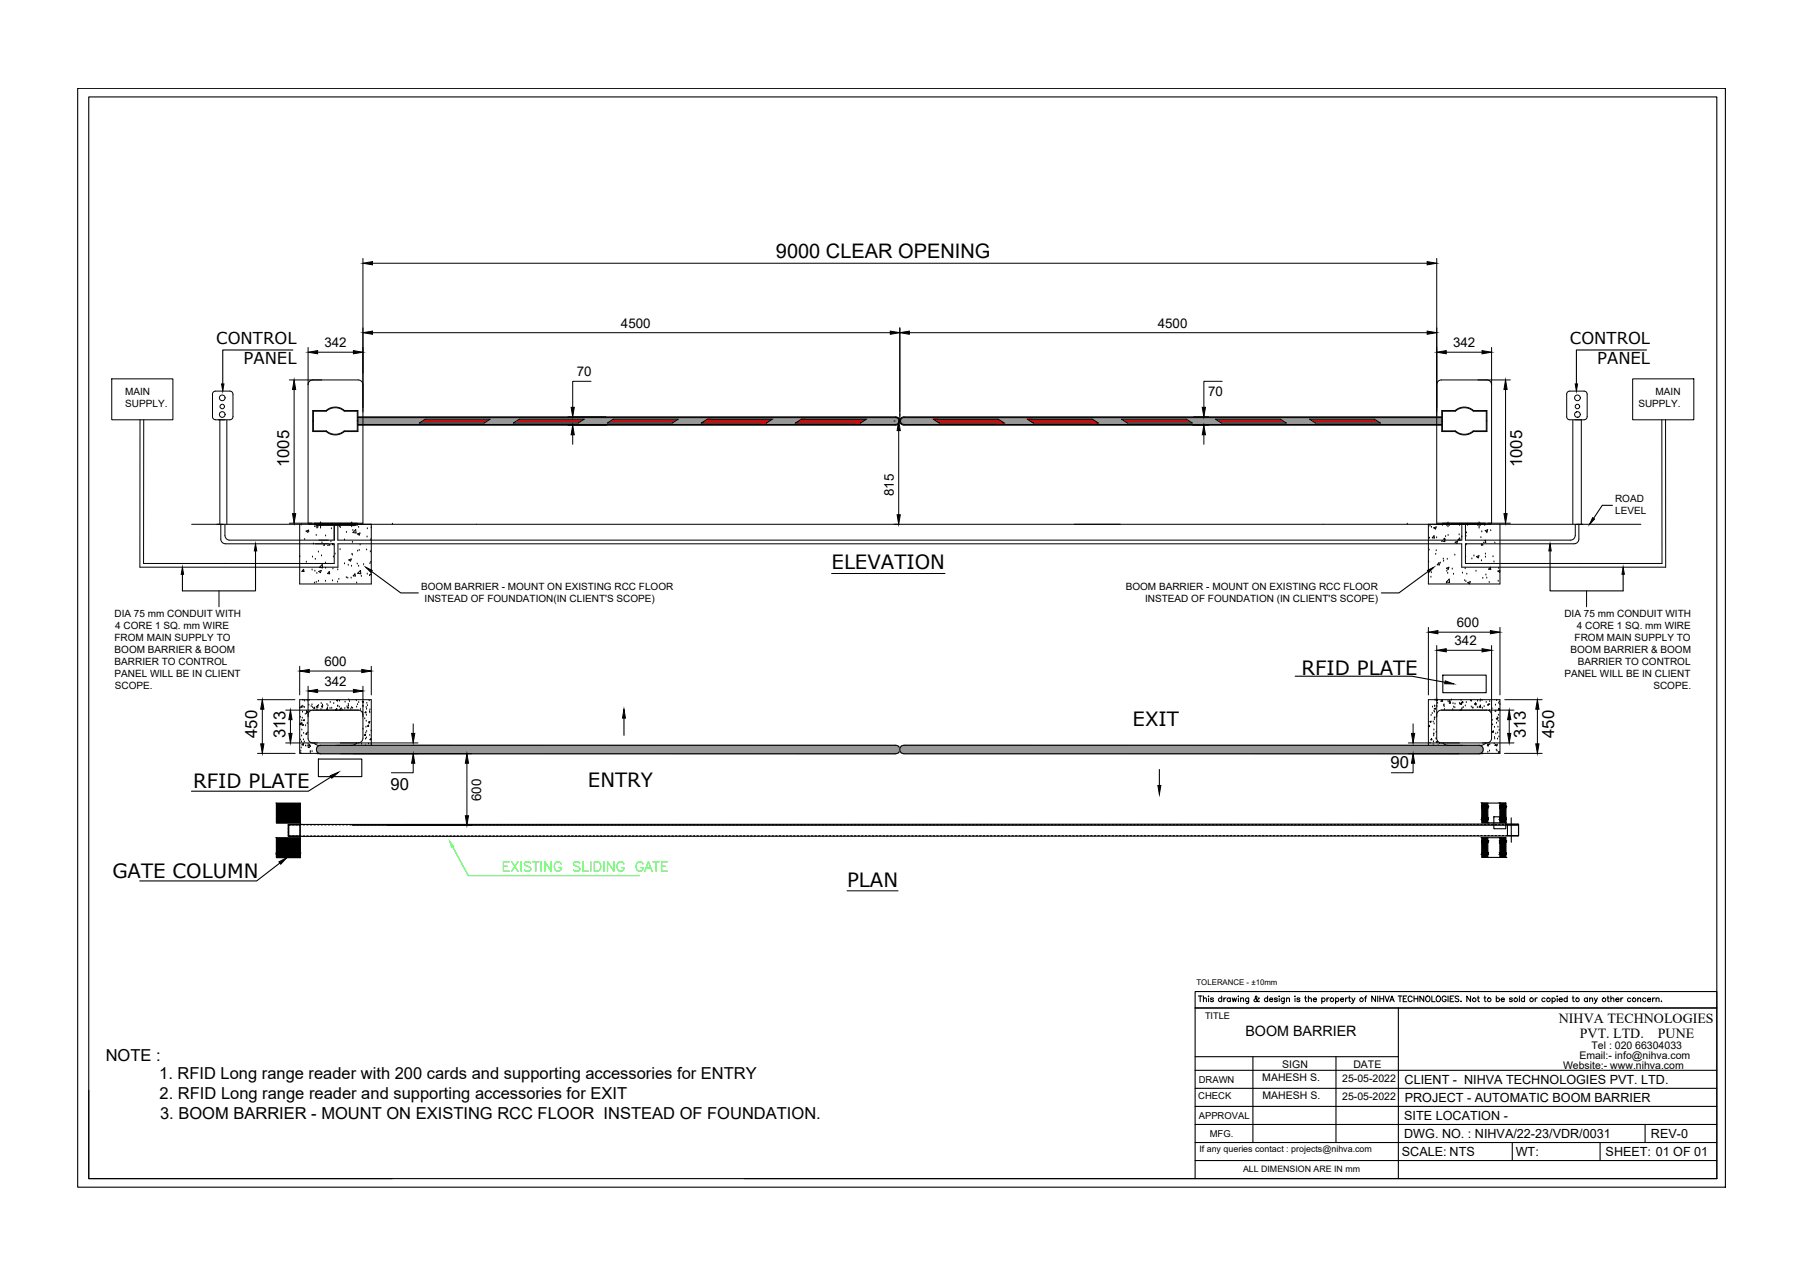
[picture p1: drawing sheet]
<svg xmlns="http://www.w3.org/2000/svg" width="420mm" height="297mm" viewBox="0 0 420 297" stroke-linecap="round" stroke-linejoin="round" font-family="sans-serif">
<defs><g id="words">
<text font-size="5.3" fill="#0f0" x="116.4" y="204.3">EXISTING SLIDING GATE</text>
<text font-size="4.7" x="181" y="60.2">9000 CLEAR OPENING</text>
<g font-size="4.6">
<text x="194" y="132.7">ELEVATION</text>
<text x="303.6" y="157.4">RFID PLATE</text>
<text x="264.2" y="169.4">EXIT</text>
<text x="45.1" y="183.8">RFID PLATE</text>
<text x="137.2" y="183.6">ENTRY</text>
<text x="26.2" y="204.8">GATE COLUMN</text>
<text x="197.6" y="206.7">PLAN</text>
</g>
<g font-size="3.9">
<text x="67.5" y="108.9" transform="rotate(-90 67.5 108.9)">1005</text>
<text x="355.1" y="108.9" transform="rotate(-90 355.1 108.9)">1005</text>
<text x="60" y="172" transform="rotate(-90 60 172)">450</text>
<text x="66.6" y="172.1" transform="rotate(-90 66.6 172.1)">313</text>
<text x="356" y="172.1" transform="rotate(-90 356 172.1)">313</text>
<text x="362.6" y="172" transform="rotate(-90 362.6 172)">450</text>
<text x="324.4" y="179">90</text>
<text x="91.1" y="184.1">90</text>
</g>
<g font-size="3.8">
<text x="50.5" y="80.3">CONTROL</text>
<text x="366.3" y="80.3">CONTROL</text>
<text x="56.8" y="84.9">PANEL</text>
<text x="372.6" y="84.9">PANEL</text>
<text x="24.7" y="247.4">NOTE :</text>
<text x="37.1" y="251.5">1. RFID Long range reader with 200 cards and supporting accessories for ENTRY</text>
<text x="37.2" y="256.1">2. RFID Long range reader and supporting accessories for EXIT</text>
<text x="37.4" y="260.8">3. BOOM BARRIER - MOUNT ON EXISTING RCC FLOOR INSTEAD OF FOUNDATION.</text>
</g>
<g font-size="3.3">
<text x="363.7" y="238.4">NIHVA TECHNOLOGIES</text>
<text x="290.5" y="241.5">BOOM BARRIER</text>
<text x="368.6" y="242.1">PVT. LTD.</text>
<text x="386.8" y="242.1">PUNE</text>
</g>
<g font-size="3.1">
<text x="144.9" y="76.4">4500</text>
<text x="270.1" y="76.4">4500</text>
<text x="75.7" y="81">342</text>
<text x="339" y="81">342</text>
<text x="134.6" y="87.7">70</text>
<text x="281.8" y="92.2">70</text>
<text x="208.5" y="115.6" transform="rotate(-90 208.5 115.6)">815</text>
<text x="339.9" y="146.2">600</text>
<text x="75.7" y="155.3">600</text>
<text x="339.3" y="150.5">342</text>
<text x="75.7" y="159.9">342</text>
<text x="112.3" y="186.8" transform="rotate(-90 112.3 186.8)">600</text>
</g>
<g font-size="2.9">
<text x="327.7" y="252.7">CLIENT - NIHVA TECHNOLOGIES PVT. LTD.</text>
<text x="327.7" y="256.9">PROJECT - AUTOMATIC BOOM BARRIER</text>
<text x="327.6" y="261.1">SITE LOCATION -</text>
<text x="327" y="269.5">SCALE: NTS</text>
<text x="327.6" y="265.3">DWG. NO. : NIHVA/22-23/VDR/0031</text>
<text x="353.6" y="269.5">WT:</text>
<text x="374.6" y="269.5">SHEET: 01 OF 01</text>
<text x="385.1" y="265.3">REV-0</text>
</g>
<g font-size="2.5">
<text x="371.3" y="244.6">Tel : 020 66304033</text>
<text x="299.1" y="248.9">SIGN</text>
<text x="315.7" y="248.9">DATE</text>
<text x="364.6" y="249.3">Website:- www.nihva.com</text>
<text x="368.5" y="247">Email:- info@nihva.com</text>
<text x="294.5" y="252">MAHESH S.</text>
<text x="294.5" y="256.2">MAHESH S.</text>
<text x="313.1" y="252.2">25-05-2022</text>
<text x="313.1" y="256.4">25-05-2022</text>
</g>
<g font-size="2.3">
<text x="29.2" y="92.2">MAIN</text>
<text x="29.2" y="95">SUPPLY.</text>
<text x="382.2" y="95">SUPPLY.</text>
<text x="386.2" y="92.2">MAIN</text>
<text x="376.8" y="117.1">ROAD</text>
<text x="376.8" y="119.8">LEVEL</text>
<text x="98.2" y="137.4">BOOM BARRIER - MOUNT ON EXISTING RCC FLOOR</text>
<text x="262.6" y="137.4">BOOM BARRIER - MOUNT ON EXISTING RCC FLOOR</text>
<text x="26.7" y="143.8">DIA 75 mm CONDUIT WITH</text>
<text x="99.1" y="140.3">INSTEAD OF FOUNDATION(IN CLIENT'S SCOPE)</text>
<text x="267.2" y="140.3">INSTEAD OF FOUNDATION (IN CLIENT'S SCOPE)</text>
<text x="365" y="143.8">DIA 75 mm CONDUIT WITH</text>
<text x="26.7" y="149.5">FROM MAIN SUPPLY TO</text>
<text x="26.9" y="146.7">4 CORE 1 SQ. mm WIRE</text>
<text x="367.3" y="149.5">FROM MAIN SUPPLY TO</text>
<text x="367.9" y="146.7">4 CORE 1 SQ. mm WIRE</text>
<text x="26.7" y="152.3">BOOM BARRIER &amp; BOOM</text>
<text x="26.7" y="155.1">BARRIER TO CONTROL</text>
<text x="366.4" y="152.3">BOOM BARRIER &amp; BOOM</text>
<text x="368.1" y="155.1">BARRIER TO CONTROL</text>
<text x="26.7" y="157.9">PANEL WILL BE IN CLIENT</text>
<text x="26.8" y="160.7">SCOPE.</text>
<text x="364.9" y="157.9">PANEL WILL BE IN CLIENT</text>
<text x="385.7" y="160.7">SCOPE.</text>
</g>
<g font-size="2.2">
<text x="279.5" y="256.3">CHECK</text>
<text x="279.7" y="252.6">DRAWN</text>
<text x="279.7" y="261">APPROVAL</text>
<text x="282.2" y="265.2">MFG.</text>
</g>
<g font-size="2.1">
<text x="281.1" y="237.6">TITLE</text>
<text x="279.8" y="268.5">If any queries contact : projects@nihva.com</text>
<text x="290" y="273.3">ALL DIMENSION ARE IN mm</text>
</g>
<text font-size="1.8" x="279.1" y="229.7">TOLERANCE - ±10mm</text>
</g></defs>
<!-- layer: 0 -->
<g fill="none" stroke="#000" stroke-width=".23">
<path d="M84.7 60.3v61.7h-17.2M86.9 61.4h246M86.9 77.6h120.8M209.9 76.4v20.7M212.1 77.6h120.8M335.2 60.3v61.7h17.1M26.1 88.3h14.2v9.6h-14.2zM32.7 97.9l-.1 34.3h46.2v-5.4M33.5 97.9v33.5h44.5v-4.6h-25.4a1.11 1.11 0 0 1-1.1-1.1v-3.5M49.8 91.4l.5-.2h3.3a.71 .71 0 0 1 .7 .7v5.3a.73 .73 0 0 1-.7 .7h-3.3a.7 .7 0 0 1-.7-.7v-5.3zM51.3 97.8v24.4M52.9 97.9v24.3"/>
<path d="M67.5 88.6h16.1a1.11 1.11 0 0 1 1.1 1.1M68.6 90.8v29M71.9 81v41M73 95.7h3.1a3.3 3.3 0 0 1 4.3 0h3.1v4.9h-3.1a3.3 3.3 0 0 1-4.3 0h-3.1zM73 88.6a1.11 1.11 0 0 0-1.1 1.1M73.1 95.9h3a3.1 3.1 0 0 1 4.2 0h3v4.6l-3-.1a3.1 3.1 0 0 1-4.2 .1h-3zM74.1 82.1h8.3M83.5 97.2h125.4a.98 .98 0 0 1 1 1 .98 .98 0 0 1-1 .9h-125.4M83.5 97.4h126M97.8 98.6l1.4-.9h15.1l-1.4 .9zM119.8 98.6l1.3-.9h15.2l-1.4 .9zM137.9 88.9h-4.3v6.1"/>
<path d="M141.7 98.6l1.4-.9h15.1l-1.4 .9zM163.6 98.6l1.4-.9h15.2l-1.4 .9zM185.6 98.6l1.4-.9h15.1l-1.4 .9zM208.5 98.2h.3M208.9 97.4a.8 .8 0 0 1 .8 .8 .8 .8 0 0 1-.8 .8h-125.4M210.9 97.4a.8 .8 0 0 0-.8 .8 .8 .8 0 0 0 .8 .8h125.5M210.9 97.4h125.5M217.8 97.7h15.1l1.4 .9h-15.2zM239.7 97.7h15.1l1.4 .9h-15.1zM261.6 97.7h15.2l1.3 .9h-15.1zM283.6 97.7h15.1l1.4 .9h-15.1zM285.1 88.9h-4.2v6.1"/>
<path d="M305.5 97.7h15.1l1.4 .9h-15.1zM336.4 95.7h3.1a3.3 3.3 0 0 1 4.3 0h3.1v4.9h-3.1a3.3 3.3 0 0 1-4.3 0h-3.1zM336.4 97.2h-125.5a.98 .98 0 0 0-1 1 .98 .98 0 0 0 1 .9h125.5M336.5 95.9h3a3.1 3.1 0 0 1 4.2 0h3v4.6l-3-.1a3.1 3.1 0 0 1-4.2 .1h-3zM337.4 82.1h8.4M346.9 88.6a1.11 1.11 0 0 1 1.1 1.1M348 81v41M351.2 90.8v29M352.3 88.6h-16a1.11 1.11 0 0 0-1.1 1.1M365.7 91.4l.5-.2h3.4a.71 .71 0 0 1 .7 .7v5.3a.73 .73 0 0 1-.7 .7h-3.4a.7 .7 0 0 1-.7-.7v-5.3zM366.9 97.9v24.3M367.8 96.2h.1"/>
<path d="M368.1 97.3h-.1M368.9 97.9v24.3M380.9 88.3h14.3v9.6h-14.3zM387.7 97.9v33.5h-45.8v-4.6h25.3M388.6 97.9v34.3h-47.6v-5.4h-262.2M133.6 101.4v2.2M209.7 100.4v19.6M280.9 101.4v2.2M44.7 122.2h338.1M51.1 137.8v3.7M69.9 122.2v14h16.7v-14M69.9 129.6v.1"/>
<path d="M70.3 122.4h.1M70.7 133.2h.1M70.8 132.7l.1 .6-.5-.1zM71.1 125.8h.1M71.4 123.8l.6-.2-.2 .5zM71.5 131.1h.1M72 124h.1M72.8 132.9h.1M72.9 129.9h.1M73.1 126.8h.1M73.4 136h.1M73.5 133.2h.1"/>
<path d="M73.5 122.7v.1M73.5 122v.5M73.6 130.4h.1M73.7 122.5h9.4M73.8 124.8h.1M73.8 135.8h.1M73.9 133.7h.1M74 123.1h.1M74.1 122.5l.1 .4-.5-.1M74.3 128.7h.1M74.3 135.5h.1M74.4 133.2l.5-.2-.1 .5z"/>
<path d="M74.5 122v.5M74.8 122.6h.1M74.8 121.7v1.4M75 129.6h.1M75.1 122v.5M75.1 126.6h.1M75.2 131.6l.1 .8-.8-.1zM75.5 127.2l.2-.2v.2M75.9 131.3h.1M75.9 135.5h.1M76 125h.1M76 132.5h.1"/>
<path d="M76.4 127.2l.6-.2-.1 .2M76.8 133.3l.1 .5-.5-.1zM77.2 126.3h.1M77.3 123.3h.1M77.5 122v.5M77.6 135.4h.1M77.6 127h.1M77.7 132.6h.1M77.8 129.9h.1M77.9 127.1h.1M78 122.2v3.7h-24.5a1.11 1.11 0 0 1-1-1.1v-2.5M78.2 129.2h.1"/>
<path d="M78.8 135.7h.1M78.8 132.9h.1M78.8 122.2v3.7h262.2v-3.7M79.1 135.1h.1M79.2 122.8h.1M79.3 128.1h.1M79.4 122v.5M79.4 123h.1M80.4 125.9h.1M80.4 131.5h.1M80.8 134.7h.1M80.8 124.1h.1"/>
<path d="M81.1 134.8h.1M81.2 131.8h.1M81.4 130.5l.6-.2-.2 .5zM81.7 122v.5M81.9 134.8h.1M82 132h.1M82 121.7v1.1M82.1 129.2h.1M82.2 129.2v.2M82.2 126.5h.1M82.3 123.7h.1M82.3 122v.5"/>
<path d="M82.6 122.6h.1M82.8 133.8l.1 .5h-.5zM83 123.5l.1 .8-.8-.1zM83.2 135.9h.1M83.3 131.5h.1M83.4 122v.5M83.4 124.5l.6-.2-.2 .5zM83.4 128.5h.1M83.7 123h.1M83.7 132h.1M83.8 128.3h.1M84 127h.1"/>
<path d="M84.1 133l.1 .8-.8-.1zM84.3 134.4h.1M84.8 131.6h.1M85.5 128.2h.1M85.6 125.2h.1M85.7 133.9h.1M85.7 123.3h.1M86.2 134.2h.1M86.3 122.2l.3 .1M86.3 131.4h.1M86.4 128.7h.1M86.5 125.9h.1"/>
<path d="M86.5 131.1h.1M86.6 122.2v.1M86.6 123.1h.1M86.6 133.8l-.2 .1 .2 .2M91.5 122v.2M194 133.7h26.5M328.3 122v.2M333.2 122.2v14h16.7v-14M333.3 133.5h.1M333.3 131h.1M333.4 128.3h.1M333.5 125.5h.1"/>
<path d="M333.6 122.7h.1M333.8 134.6h.1M333.9 133.5h.1M334 123h.1M334.5 123.1l.6-.3-.2 .5zM334.5 124.9l.1 .5h-.5zM334.9 129.2h.1M335.1 128.4h.1M335.2 125.4h.1M335.7 131.2l.1 .5h-.5zM336 131.3h.1M336.5 126l-.2 .2h.2"/>
<path d="M336.5 122v.5M336.7 130.4h.1M336.7 125.7l.3-.2 .1 .8-.4-.1M336.8 130.9h.1M337.1 125.9h.1M337.3 125.1h.1M337.4 136h.1M337.4 132.5l.6-.2-.2 .5zM337.5 122v.5M337.5 133.2h.1M337.6 130.4h.1M337.7 133.7h.1"/>
<path d="M337.8 121.7v1.1M337.8 124.8h.1M338.1 135l.1 .8-.8-.1zM338.1 122v.5M338.8 132.7h.1M339.1 133.9h.1M339.4 129.4h.1M339.5 126.4l.5-.2-.1 .5zM340.4 124.7h.1M340.5 122v.5M340.5 125.4l.1 .6-.5-.1zM341 125.2h.1"/>
<path d="M341.2 133.6h.1M341.7 135.4h.1M341.8 132.6h.1M341.9 122.2v3.7h24.5a1.11 1.11 0 0 0 1.1-1.1v-2.6M341.9 129.8h.1M342 135.6h.1M342 125h.1M342 127h.1M342.1 124.3h.1M342.2 133.9h.1M342.4 122v.5M342.4 135.8l.6-.2-.2 .5z"/>
<path d="M343.4 130.3h.1M343.9 129.6h.1M344.3 133.2h.1M344.4 129.8l.6-.2-.1 .5zM344.8 122v.5M345.1 121.7v1.4M345.4 122v.5M345.5 125.4h.1M345.6 127h.1M345.6 130.8h.1M345.6 127.2l.3-.3v.3M345.7 124h.1"/>
<path d="M345.9 134.8h.1M346.1 126.4h.1M346.4 126.1l.1-.1 .1 .5h-.2M346.4 122v.5M346.5 123.7l.6-.2-.2 .5zM346.5 129.2h.1M346.5 129.9h.1M346.7 134.1h.1M346.9 134.8h.1M346.9 124.2h.1M347.4 135.8h.1M347.7 132.2l.1 .6-.5-.1z"/>
<path d="M347.8 123.7h.1M348.3 129.8h.1M348.5 131h.1M348.7 126.6h.1M349.5 135.5h.1M349.6 132.5h.1M349.9 133l-.5 .2 .4 .2 .1-.2M368.3 122.2v3.5a1.11 1.11 0 0 1-1.1 1.1M370.1 137.8v3.7M69.9 155.3v6.7M71.9 160v12.1a1.11 1.11 0 0 0 1.1 1.1M72.2 156.5h12.2"/>
<path d="M84.7 160v12.1a1.11 1.11 0 0 1-1.1 1.1M86.6 155.3v6.7M333.2 146.3v15.7M335.2 150.5v21.6a1.11 1.11 0 0 0 1.1 1.1M335.5 147.4h12.2M337.4 151.6h8.4M348 150.5v21.6a1.11 1.11 0 0 1-1.1 1.1M349.9 146.3v15.7M60.1 163.1h8.7M60.1 175.7h8.8M61.2 165.4v8M66.6 165.6h6"/>
<path d="M66.6 173.2h30.9M67.8 167.8v3.2M69.9 168.9l.3-.3 .1 .4-.4-.1M70 165.1h.1M70.1 172.5h.1M70.1 167.2h.1M70.2 175.1h.1M70.2 175.6h.1M70.3 174.4h.1M70.3 173h.1M70.4 171.6h.1M70.4 164.6v.3h-.2z"/>
<path d="M70.4 168h.1M70.4 168.7h.1M70.4 170.2h.1M70.5 168.8h.1M70.5 169l.3-.1-.1 .3zM70.5 167.4h.1M70.6 166h.1M70.6 164.7h.1M70.7 163.3h.1M70.7 164.9h.1M70.8 173.3v.4h-.4zM70.8 172.5h.1"/>
<path d="M70.8 171h.1M71 167.8v.2h-.2zM71 173h.1M71 164.9h.1M71.1 163.4h.1M71.2 166.5h.1M71.3 173.9h.1M71.3 169.2h.1M71.5 166.4h.1M71.5 171.2h.1M71.5 166l.3-.1-.1 .2zM71.5 165.9h.1"/>
<path d="M71.5 170.9l.1 .3-.3-.1zM71.7 174h.1M71.7 168.7h.1M71.7 163.4h.1M71.8 170.9h.1M71.9 166.7a1.09 1.09 0 0 1 1.1-1.1h10.6a1.11 1.11 0 0 1 1.1 1.1M71.9 173.6h.1M72 173.7l.3-.1-.1 .3zM72.1 164.4h.1M72.1 174l.1 .3h-.3zM72.1 163.3h.1M72.4 175.5h.1"/>
<path d="M72.4 175.2h.1M72.4 174.1h.1M72.6 164.7h.1M72.8 164.3h.1M72.8 175.2h.1M72.9 165h.1M73.2 173.2l.6 .4 .6 .2M73.4 164.9v.2h-.2zM73.9 165.5h.1M74.1 161.1h8.3M74.1 164.5l.1 .4-.4-.1zM74.3 164.5h.1"/>
<path d="M74.4 173.8h134.6M74.8 173.8a.98 .98 0 0 0-1 1 .98 .98 0 0 0 1 .9M74.9 165.4h.1M74.9 164h.1M75 164.6l.3-.1-.1 .3zM75.2 165.1h.1M75.2 164.4h.1M76.3 164.3h.1M76.4 165.1v.3h-.2zM76.4 165.1h.1M76.5 164.6h.1M77 165.2h.1"/>
<path d="M77 163.8h.1M77.4 165.1h.1M77.9 164h.1M78.2 165.5l.3 .1M78.2 165.5l.4-.3v.4M78.5 163.3l.3-.1-.1 .2zM78.7 164.7h.1M78.8 164.6h.1M79.2 164.9h.1M79.2 163.5h.1M79.2 165.6l.2-.2v.2M79.4 165.3h.1"/>
<path d="M79.6 165.2h.1M79.8 165.6h.1M80.4 165.2h.1M80.5 163.7h.1M81 164.8h.1M81 165l.3-.1-.1 .2zM81.3 164.2h.1M81.3 164.6h.1M81.4 163.2h.1M81.5 163.6h.1M81.8 165.3h.1M82 165h.1"/>
<path d="M82.3 165.1h.1M83.1 163.4h.1M83.2 164.9h.1M83.2 173.2l-.5 .4-.7 .2M83.4 164.3h.1M83.7 163.8h.1M84.1 165.4h.1M84.4 173.6h.1M84.4 173.7h.1M84.5 163.6l.3-.1-.1 .3zM84.6 166.2h.1M84.7 164.7h.1"/>
<path d="M84.7 170h.1M85 171.4l.3-.1-.1 .2zM85.1 167.6h.1M85.2 171.4h.1M85.2 173.7h.1M85.3 172.3h.1M85.3 170.9h.1M85.3 165.9l.1 .3h-.3zM85.4 169.5h.1M85.4 165h.1M85.4 168.2h.1M85.5 166.8h.1"/>
<path d="M85.5 172.1h.1M85.5 165.4h.1M85.5 170.5h.1M85.6 164h.1M85.7 164.5h.1M85.9 169.1l.1 .2h-.3zM86 173.5h.1M86 168.3l.3-.1-.1 .3zM86 169.3h.1M86.1 168.7h.1M86.1 163.4h.1M86.2 166h.1"/>
<path d="M86.3 171.5h.1M86.3 166.2h.1M86.3 165.5h.1M86.5 172.2l.1 .3h-.3zM86.6 170.4h.1M86.6 173.7h.1M86.6 173.8v-10.7h-16.7v12.6h4.6M96.4 178v2.2h-5.1M96.4 168.8v2.2M108.9 178v12.2M208.9 173.8a.98 .98 0 0 1 1 1 .98 .98 0 0 1-1 .9h-135M210.9 173.8a.98 .98 0 0 0-1 1 .98 .98 0 0 0 1 .9h135"/>
<path d="M210.9 173.8h134.5M328.5 173.2h24.7M329.7 178v2.2h-5.1M329.7 168.8v2.2M333.2 173.8v-10.7h16.7v12.6h-4.5M333.4 169.1l.1 .3-.3-.1zM333.5 169.4h.1M333.6 168.3l.3-.1-.1 .2zM333.6 173.3h.1M333.9 166.8h.1M334 172.4h.1M334 172.2v.3h-.2z"/>
<path d="M334.1 166.4h.1M334.2 164.8h.1M334.4 173.6h.1M334.4 168.3h.1M334.4 173h.1M334.5 171.2h.1M334.5 171.6h.1M334.5 170.2h.1M334.5 171.1h.1M334.5 165.8h.1M334.6 168.8h.1M334.6 165.2l.3-.1-.1 .3z"/>
<path d="M334.6 167.8h.1M334.6 167.4h.1M334.7 166h.1M334.7 164.7h.1M334.7 164.6h.1M334.8 167.4h.1M334.8 163.2h.1M335 172.3h.1M335.1 170.7h.1M335.1 173l.2-.1v.2zM335.2 166.7a1.11 1.11 0 0 1 1.1-1.1h10.6a1.08 1.08 0 0 1 1.1 1.1M335.2 163.1l-.1 .2h.2v-.2"/>
<path d="M335.2 164.7h.1M335.3 163.2h.1M335.4 164h.1M335.5 173.7h.1M335.9 173.4h.1M336.5 163.1v.4h-.3zM336.6 173.2l.5 .4 .7 .2M336.8 164.5h.1M336.9 164.3h.1M336.9 164.8h.1M337 165.4h.1M337.8 163.5h.1"/>
<path d="M338.1 163.9l.3-.1-.1 .2zM338.2 163.3l.1 .3h-.3zM338.6 163.2h.1M338.9 165.5h.1M339 164.1h.1M339.1 164.9h.1M339.4 165h.1M339.4 164.2h.1M340.5 164h.1M340.6 165.6h.2M340.9 163.3h.1M340.9 163.8l.1 .4h-.4z"/>
<path d="M341 165.5h.1M341.1 165.1h.1M341.1 163.8h.1M341.2 163.6l.1 .3-.3-.1zM341.4 165h.1M341.8 164.6h.1M342.1 163.8h.1M343.1 163.4h.1M343.2 164.8h.1M343.3 163.5h.1M343.6 165.1h.1M344.1 164.2l.3-.1-.1 .3z"/>
<path d="M344.2 163.9l.1 .2h-.3zM344.3 164.2h.1M344.7 165h.1M344.7 163.5h.1M345 173.8a.98 .98 0 0 1 1 1 .98 .98 0 0 1-1 .9M345.3 163.5h.1M345.3 164.6h.1M345.4 164.5v.4h-.3zM345.4 163.2h.1M345.8 163.3h.1M345.8 165.1h.1M346.2 164.8h.1"/>
<path d="M346.6 173.2l-.5 .4-.7 .2M346.7 163.8h.1M347 173.8h.1M347 173.6l.3-.1v.3zM347.1 175.4h.1M347.2 174h.1M347.2 164.1l.1 .3h-.3zM347.3 165.6h5.9M347.5 165.7h.1M347.5 175.1h.1M347.5 164.3h.1M347.5 163.6h.1"/>
<path d="M347.5 173.6h.1M348.1 165.2h.1M348.1 170.6l.3-.1-.1 .3zM348.1 167.9h.1M348.2 169h.1M348.4 170.4v.3l-.2-.1zM348.6 173.5h.1M348.6 169.6h.1M348.7 172h.1M348.7 172.3h.1M348.8 165.9h.1M348.9 164.4h.1"/>
<path d="M349 171.1h.1M349 165.8h.1M349 173.5v.3h-.2zM349.1 174.9h.1M349.1 167.6l.3-.1-.1 .2zM349.1 173.9h.1M349.1 168.6h.1M349.1 163.3h.1M349.2 173.9h.1M349.3 175.1h.1M349.3 173.7h.1M349.3 167.4h.1"/>
<path d="M349.4 172.3h.1M349.4 170.9h.1M349.5 169.5h.1M349.5 167.5h.1M349.5 168.2h.1M349.5 175.3l.3-.1-.1 .3zM349.6 166.8h.1M349.6 165.4h.1M349.7 164h.1M349.7 171.8h.1M349.7 170.3h.1M349.8 163.7h.1"/>
<path d="M349.8 165.2l.1 .4h-.4zM349.9 164.3h.1M351 175.7h8.8M351 163.1h8.8M352.1 167.8v3.2M358.7 165.4v8M82.2 192.4h272.1M197.6 207.7h11.9"/>
<circle cx="51.8" cy="94.8" r=".52"/>
<circle cx="51.8" cy="92.8" r=".66"/>
<circle cx="51.8" cy="96.6" r=".66"/>
<circle cx="368" cy="94.8" r=".52"/>
<circle cx="368" cy="96.6" r=".66"/>
<circle cx="368" cy="92.8" r=".66"/>
</g>
<g fill="#f00" stroke="#f00" stroke-width=".23">
<path d="M143.1 97.7l13.7 .9 1.4-.9zM141.7 98.6l1.4-.9 13.7 .9z"/>
<path d="M121.1 97.7l13.8 .9 1.4-.9zM119.8 98.6l1.3-.9 13.8 .9z"/>
<path d="M99.2 97.7l13.7 .9 1.4-.9zM97.8 98.6l1.4-.9 13.7 .9z"/>
<path d="M187 97.7l13.7 .9 1.4-.9zM185.6 98.6l1.4-.9 13.7 .9z"/>
<path d="M165 97.7l13.8 .9 1.4-.9zM163.6 98.6l1.4-.9 13.8 .9z"/>
<path d="M305.5 97.7l16.5 .9-1.4-.9zM305.5 97.7l16.5 .9h-15.1z"/>
<path d="M283.6 97.7l16.5 .9-1.4-.9zM283.6 97.7l16.5 .9h-15.1z"/>
<path d="M261.6 97.7l16.5 .9-1.3-.9zM261.6 97.7l16.5 .9h-15.1z"/>
<path d="M239.7 97.7l16.5 .9-1.4-.9zM239.7 97.7l16.5 .9h-15.1z"/>
<path d="M217.8 97.7l16.5 .9-1.4-.9zM217.8 97.7l16.5 .9h-15.2z"/>
</g>
<g fill="#989898" stroke="#989898" stroke-width=".23">
<path d="M84.7 97.4h124.4zM84.7 97.4h124.4z"/>
<path d="M84.7 97.4h124.5zM84.7 97.4h124.5z"/>
<path d="M84.7 97.4l124.7 .1zM84.7 97.4l124.7 .1z"/>
<path d="M84.7 97.5l124.8 .1zM84.7 97.5l124.8 .1z"/>
<path d="M84.7 97.6l124.9 .1zM84.7 97.6l124.9 .1z"/>
<path d="M84.7 97.7h124.9zM84.7 97.7h124.9z"/>
<path d="M202.1 97.7l7.6 .1zM202 97.8h7.7z"/>
<path d="M202 97.8l7.7 .2v-.2zM201.8 98l.2-.2 7.7 .2z"/>
<path d="M201.8 98l7.9 .1v-.1zM201.6 98.1l.2-.1 7.9 .1z"/>
<path d="M201.6 98.1l8.1 .1v-.1zM201.3 98.2l.3-.1 8.1 .1z"/>
<path d="M201.3 98.2l8.4 .2v-.2zM201.1 98.4l.2-.2 8.4 .2z"/>
<path d="M201.1 98.4l8.6 .1v-.1zM200.9 98.5l.2-.1 8.6 .1z"/>
<path d="M200.9 98.5h8.8zM200.7 98.6h8.9z"/>
<path d="M180.2 97.7l5.4 .9 1.4-.9zM178.8 98.6l1.4-.9 5.4 .9z"/>
<path d="M158.2 97.7l5.4 .9 1.4-.9zM156.8 98.6l1.4-.9 5.4 .9z"/>
<path d="M136.3 97.7l5.4 .9 1.4-.9zM134.9 98.6l1.4-.9 5.4 .9z"/>
<path d="M114.3 97.7l5.5 .9 1.3-.9zM112.9 98.6l1.4-.9 5.5 .9z"/>
<path d="M84.7 97.7l13.1 .9 1.4-.9zM84.7 97.7l13.1 .9h-13.1z"/>
<path d="M84.7 98.6h124.9zM84.7 98.6l124.9 .1z"/>
<path d="M84.7 98.7h124.9zM84.7 98.7l124.8 .1z"/>
<path d="M84.7 98.8h124.8zM84.7 98.8h124.7z"/>
<path d="M84.7 98.8h124.7zM84.7 98.8l124.5 .1z"/>
<path d="M84.7 98.9h124.5zM84.7 98.9h124.4z"/>
<path d="M84.7 98.9h124.4zM84.7 98.9l124.3 .1z"/>
<path d="M83.5 97.4l1.2 .8v-.8zM83.5 97.4l1.2 .8h-1.2z"/>
<path d="M83.5 98.2l1.2 .8v-.8zM83.5 98.2l1.2 .8h-1.2z"/>
<path d="M74.8 173.8h134.3zM74.6 173.8h134.5z"/>
<path d="M74.6 173.8h134.7zM74.5 173.8h134.8z"/>
<path d="M74.5 173.8l135 .1zM74.3 173.9h135.2z"/>
<path d="M74.3 173.9l135.3 .1zM74.2 174h135.4z"/>
<path d="M74.2 174l135.5 .2-.1-.2zM74.2 174l135.5 .2h-135.7z"/>
<path d="M74 174.2l135.8 .1-.1-.1zM74 174.2l135.8 .1h-135.9z"/>
<path d="M73.9 174.3l136 .2-.1-.2zM73.9 174.3l136 .2h-136z"/>
<path d="M73.9 174.5l136 .2v-.2zM73.9 174.5l136 .2h-136.1z"/>
<path d="M73.8 174.7l136.1 .1v-.1zM73.8 174.7l136.1 .1h-136.1z"/>
<path d="M73.8 174.8l136.1 .2v-.2zM73.8 174.8l136.1 .2h-136z"/>
<path d="M73.9 175l135.9 .2 .1-.2zM73.9 175l135.9 .2h-135.9z"/>
<path d="M73.9 175.2l135.8 .1 .1-.1zM73.9 175.2l135.8 .1h-135.7z"/>
<path d="M74 175.3l135.6 .2 .1-.2zM74 175.3l135.6 .2h-135.4z"/>
<path d="M74.2 175.5h135.4zM74.2 175.5l135.3 .1z"/>
<path d="M74.3 175.6h135.2zM74.3 175.6l135 .1z"/>
<path d="M74.5 175.7h134.8zM74.5 175.7h134.6z"/>
<path d="M74.6 175.7h134.5zM74.6 175.7h134.4z"/>
<path d="M210.9 97.4h124.3zM210.7 97.4h124.5z"/>
<path d="M210.7 97.4h124.5zM210.6 97.4h124.6z"/>
<path d="M210.6 97.4l124.6 .1zM210.5 97.5h124.7z"/>
<path d="M210.5 97.5l124.7 .1zM210.4 97.6h124.8z"/>
<path d="M210.4 97.6l124.8 .1zM210.4 97.6l124.8 .1h-124.9z"/>
<path d="M210.3 97.7h124.9zM210.3 97.7h124.9z"/>
<path d="M210.2 97.7l7.7 .1zM210.2 97.7l7.7 .1z"/>
<path d="M210.2 97.8l7.9 .2-.2-.2zM210.2 97.8l7.9 .2h-8z"/>
<path d="M210.1 98l8.2 .1-.2-.1zM210.1 98l8.2 .1h-8.2z"/>
<path d="M210.1 98.1l8.4 .1-.2-.1zM210.1 98.1l8.4 .1h-8.4z"/>
<path d="M210.1 98.2l8.7 .2-.3-.2zM210.1 98.2l8.7 .2h-8.7z"/>
<path d="M210.1 98.4l8.9 .1-.2-.1zM210.1 98.4l8.9 .1h-8.8z"/>
<path d="M320.6 97.7l14.6 .9v-.9zM320.6 97.7l14.6 .9h-13.2z"/>
<path d="M298.7 97.7l8.2 .9-1.4-.9zM298.7 97.7l8.2 .9h-6.8z"/>
<path d="M276.8 97.7l8.2 .9-1.4-.9zM276.8 97.7l8.2 .9h-6.9z"/>
<path d="M254.8 97.7l8.2 .9-1.4-.9zM254.8 97.7l8.2 .9h-6.8z"/>
<path d="M232.9 97.7l8.2 .9-1.4-.9zM232.9 97.7l8.2 .9h-6.8z"/>
<path d="M210.2 98.5l8.9 .1zM210.2 98.5l8.9 .1z"/>
<path d="M210.3 98.6l124.9 .1zM210.3 98.6l124.9 .1z"/>
<path d="M210.3 98.7l124.9 .1zM210.3 98.7l124.9 .1z"/>
<path d="M210.4 98.8h124.8zM210.4 98.8h124.8z"/>
<path d="M210.5 98.8l124.7 .1zM210.5 98.8l124.7 .1z"/>
<path d="M210.6 98.9h124.6zM210.6 98.9h124.6z"/>
<path d="M210.7 98.9l124.5 .1zM210.7 98.9l124.5 .1z"/>
<path d="M335.2 97.4l1.2 .8v-.8zM335.2 97.4l1.2 .8h-1.2z"/>
<path d="M335.2 98.2l1.2 .8v-.8zM335.2 98.2l1.2 .8h-1.2z"/>
<path d="M210.9 173.8h134.3zM210.7 173.8h134.5z"/>
<path d="M210.7 173.8h134.7zM210.5 173.8h134.9z"/>
<path d="M210.5 173.8l135 .1zM210.4 173.9h135.1z"/>
<path d="M210.4 173.9l135.3 .1zM210.2 174h135.5z"/>
<path d="M210.2 174l135.6 .2-.1-.2zM210.2 174l135.6 .2h-135.7z"/>
<path d="M210.1 174.2l135.8 .1-.1-.1zM210.1 174.2l135.8 .1h-135.9z"/>
<path d="M210 174.3l136 .2-.1-.2zM210 174.3l136 .2h-136z"/>
<path d="M210 174.5l136 .2v-.2zM210 174.5l136 .2h-136.1z"/>
<path d="M209.9 174.7l136.1 .1v-.1zM209.9 174.7l136.1 .1h-136.1z"/>
<path d="M209.9 174.8l136.1 .2v-.2zM209.9 174.8l136.1 .2h-136z"/>
<path d="M210 175l135.9 .2 .1-.2zM210 175l135.9 .2h-135.9z"/>
<path d="M210 175.2l135.8 .1 .1-.1zM210 175.2l135.8 .1h-135.7z"/>
<path d="M210.1 175.3l135.6 .2 .1-.2zM210.1 175.3l135.6 .2h-135.5z"/>
<path d="M210.2 175.5h135.5zM210.2 175.5l135.3 .1z"/>
<path d="M210.4 175.6h135.1zM210.4 175.6l135 .1z"/>
<path d="M210.5 175.7h134.9zM210.5 175.7h134.7z"/>
<path d="M210.7 175.7h134.5zM210.7 175.7h134.3z"/>
</g>
<g fill="#000" stroke="#000" stroke-width=".23">
<path d="M84.7 61.4l2.2-.4v.7zM84.7 77.6l2.2-.4v.7zM207.7 77.2l2.2 .4-2.2 .3zM209.9 77.6l2.2-.4v.7zM332.9 61l2.3 .4-2.3 .3zM332.9 77.2l2.3 .4-2.3 .3zM51.7 89.5h.5l-.2 1.7zM68.6 88.6l.4 2.2h-.8zM71.9 82.1l2.2-.4v.8zM82.4 81.7l2.3 .4-2.3 .4zM133.2 95h.8l-.4 2.2zM280.5 95h.7l-.3 2.2z"/>
<path d="M335.2 82.1l2.2-.4v.8zM345.8 81.7l2.2 .4-2.2 .4zM351.2 88.6l.4 2.2h-.7zM367.5 89.5h.5l-.2 1.7zM68.2 119.8h.8l-.4 2.2zM133.6 99.1l.4 2.3h-.8zM209.7 98.2l.3 2.2h-.7zM280.9 99.1l.3 2.3h-.7zM350.9 119.8h.7l-.4 2.2zM42.6 132.2l.2 1.7h-.5zM59.6 126.8l.3 1.7h-.6zM85.3 132.2l1.5 .8-.3 .4z"/>
<path d="M209.3 120h.7l-.3 2.2zM333 133l1.5-.8-1.2 1.2zM361.6 126.8l.3 1.7h-.6zM371.5 120.7l.5 .3-1.2 1.2zM378.7 132.2l.3 1.7h-.6zM69.9 156.5l2.3-.4v.7zM84.4 156.1l2.2 .4-2.2 .3zM333.2 147.4l2.3-.4v.8zM337.2 158.7l2 .8-2.2-.1zM335.2 151.6l2.2-.4v.8zM345.8 151.2l2.2 .4-2.2 .4zM347.7 147l2.2 .4-2.2 .4z"/>
<path d="M60.8 173.4h.8l-.4 2.3zM61.2 163.1l.4 2.3h-.8zM67.4 171h.7l-.3 2.2zM67.8 165.6l.3 2.2h-.7zM71.9 161.1l2.2-.4v.8zM82.4 160.7l2.3 .4-2.3 .4zM96 171h.8l-.4 2.2zM96.4 175.7l.4 2.3h-.8zM108.9 175.7l.4 2.3h-.7zM145.6 165.3l.3 2.1h-.7zM329.3 171h.7l-.3 2.2zM329.7 175.7l.3 2.3h-.7z"/>
<path d="M351.7 171h.8l-.4 2.2zM352.1 165.6l.4 2.2h-.8zM358.3 173.4h.7l-.3 2.3zM358.7 163.1l.3 2.3h-.7zM77.1 180.9l1.9-.9-1.6 1.4zM108.6 190.2h.7l-.4 2.2zM270.1 183.1h.7l-.3 2.1zM65.1 200.9l1.8-.9-1.4 1.5z"/>
<path d="M64.5 199l.6 .1zM64.5 199l.6 .1z"/>
<path d="M64.5 199h.6zM64.5 199h.6z"/>
<path d="M64.5 199.1h.6zM64.5 199.1h.6z"/>
<path d="M64.5 199h.6zM64.5 199h.6z"/>
<path d="M64.5 199.1l.6 .1zM64.5 199.1l.6 .1z"/>
<path d="M64.5 198.9h.6zM64.5 198.9l.6 .1z"/>
<path d="M64.5 199.2h.7zM64.5 199.2h.7z"/>
<path d="M64.5 198.9h.7zM64.5 198.9h.6z"/>
<path d="M64.5 199.2h.7zM64.5 199.2h.7z"/>
<path d="M64.5 198.9h.7zM64.5 198.9h.7z"/>
<path d="M64.5 199.2h.7zM64.5 199.2h.7z"/>
<path d="M64.5 198.9h.7zM64.5 198.9h.7z"/>
<path d="M64.5 199.2l.8 .1zM64.5 199.2l.8 .1z"/>
<path d="M64.5 198.8h.8zM64.5 198.8l.7 .1z"/>
<path d="M64.5 198.8h.8zM64.5 198.8h.8z"/>
<path d="M64.5 199.3h.8zM64.5 199.3h.8z"/>
<path d="M64.5 187.3l5.6 4.6v-4.6zM64.5 187.3l5.6 4.6h-5.6z"/>
<path d="M64.5 195.4l5.6 3.4v-3.4zM64.5 195.4l5.6 3.4h-5.6z"/>
<path d="M65.3 198.8h4.8zM65.3 198.8h4.8z"/>
<path d="M65.4 198.8l4.7 .1zM65.4 198.8l4.7 .1z"/>
<path d="M65.4 198.9h4.7zM65.4 198.9h4.7z"/>
<path d="M65.5 198.9h4.6zM65.5 198.9h4.6z"/>
<path d="M65.5 198.9h4.6zM65.5 198.9h4.6z"/>
<path d="M65.5 198.9l4.6 .1zM65.5 198.9l4.6 .1z"/>
<path d="M65.5 199h4.6zM65.5 199h4.6z"/>
<path d="M65.5 199h4.6zM65.5 199h4.6z"/>
<path d="M65.5 199l4.6 .1zM65.5 199l4.6 .1z"/>
<path d="M65.5 199.1h4.6zM65.5 199.1h4.6z"/>
<path d="M65.5 199.1l4.6 .1zM65.5 199.1l4.6 .1z"/>
<path d="M65.5 199.2h4.6zM65.5 199.2h4.6z"/>
<path d="M65.5 199.2h4.6zM65.5 199.2h4.6z"/>
<path d="M65.5 199.2h4.6zM65.4 199.2h4.7z"/>
<path d="M65.4 199.2l4.7 .1zM65.4 199.3h4.7z"/>
<path d="M65.4 199.3h4.7zM65.3 199.3h4.8z"/>
<path d="M64.5 199.3l5.6 .7v-.7zM64.5 199.3l5.6 .7h-5.6z"/>
<path d="M345.7 188.1l.6 .1zM345.7 188.1l.6 .1z"/>
<path d="M345.7 190.9l.6 .1zM345.7 190.9l.6 .1z"/>
<path d="M345.7 196.2l.6 .1zM345.7 196.2l.6 .1z"/>
<path d="M345.7 199h.6zM345.7 199h.6z"/>
<path d="M345.7 188.1h.6zM345.7 188.1h.6z"/>
<path d="M345.7 188.2h.7zM345.7 188.2h.7z"/>
<path d="M345.7 190.9h.6zM345.7 190.9h.6z"/>
<path d="M345.7 191h.7zM345.7 191h.7z"/>
<path d="M345.7 196.2h.6zM345.7 196.2h.6z"/>
<path d="M345.7 196.3h.7zM345.7 196.3h.7z"/>
<path d="M345.7 199h.6zM345.7 199h.6z"/>
<path d="M345.7 199l.7 .1zM345.7 199l.7 .1z"/>
<path d="M345.7 188.1h.7zM345.7 188.1h.6z"/>
<path d="M345.7 188.2l.7 .1zM345.7 188.2l.7 .1z"/>
<path d="M345.7 190.9h.7zM345.7 190.9h.6z"/>
<path d="M345.7 191l.7 .1zM345.7 191l.7 .1z"/>
<path d="M345.7 196.1h.7zM345.7 196.1l.6 .1z"/>
<path d="M345.7 196.3h.7zM345.7 196.3h.7z"/>
<path d="M345.7 198.9h.7zM345.7 198.9l.6 .1z"/>
<path d="M345.7 199.1h.7zM345.7 199.1h.7z"/>
<path d="M345.7 188h.7zM345.7 188l.7 .1z"/>
<path d="M345.7 188.3h.7zM345.7 188.3h.7z"/>
<path d="M345.7 190.8h.7zM345.7 190.8l.7 .1z"/>
<path d="M345.7 191.1h.7zM345.7 191.1h.7z"/>
<path d="M345.7 196.1h.7zM345.7 196.1h.7z"/>
<path d="M345.7 196.3l.7 .1zM345.7 196.3l.7 .1z"/>
<path d="M345.7 198.9h.7zM345.7 198.9h.7z"/>
<path d="M345.7 199.1l.7 .1zM345.7 199.1l.7 .1z"/>
<path d="M345.7 188h.7zM345.7 188h.7z"/>
<path d="M345.7 188.3h.7zM345.7 188.3h.7z"/>
<path d="M345.7 190.8h.7zM345.7 190.8h.7z"/>
<path d="M345.7 191.1h.7zM345.7 191.1h.7z"/>
<path d="M345.7 196.1h.7zM345.7 196.1h.7z"/>
<path d="M345.7 196.4h.7zM345.7 196.4h.7z"/>
<path d="M345.7 198.9h.7zM345.7 198.9h.7z"/>
<path d="M345.7 199.2h.7zM345.7 199.2h.7z"/>
<path d="M345.7 188h.7zM345.7 188h.7z"/>
<path d="M345.7 188.3h.8zM345.7 188.3h.8z"/>
<path d="M345.7 190.8h.7zM345.7 190.8h.7z"/>
<path d="M345.7 191.1h.8zM345.7 191.1h.8z"/>
<path d="M345.7 196h.7zM345.7 196l.7 .1z"/>
<path d="M345.7 196.4h.8zM345.7 196.4h.8z"/>
<path d="M345.7 198.8h.7zM345.7 198.8l.7 .1z"/>
<path d="M345.7 199.2h.8zM345.7 199.2h.8z"/>
<path d="M345.7 188h.8zM345.7 188h.7z"/>
<path d="M345.7 188.3l.8 .1zM345.7 188.3l.8 .1z"/>
<path d="M345.7 190.7h.8zM345.7 190.7l.7 .1z"/>
<path d="M345.7 191.1h.8zM345.7 191.1h.8z"/>
<path d="M345.7 196h.8zM345.7 196h.7z"/>
<path d="M345.7 196.4h.8zM345.7 196.4h.8z"/>
<path d="M345.7 198.8h.8zM345.7 198.8h.7z"/>
<path d="M345.7 199.2h.8zM345.7 199.2h.8z"/>
<path d="M345.7 187.9h.8zM345.7 187.9l.8 .1z"/>
<path d="M345.7 190.7h.8zM345.7 190.7h.8z"/>
<path d="M345.7 196h.8zM345.7 196h.8z"/>
<path d="M345.7 196.4h.8zM345.7 196.4h.8z"/>
<path d="M345.7 198.8h.8zM345.7 198.8h.8z"/>
<path d="M345.7 199.2h.8zM345.7 199.2h.8z"/>
<path d="M345.7 187.9h.8zM345.7 187.9h.8z"/>
<path d="M345.7 188.4h.8zM345.7 188.4h.8z"/>
<path d="M345.7 190.7h.8zM345.7 190.7h.8z"/>
<path d="M345.7 191.1h.8zM345.7 191.1h.8z"/>
<path d="M345.7 196h.8zM345.7 196h.8z"/>
<path d="M345.7 198.8h.8zM345.7 198.8h.8z"/>
<path d="M345.7 187.2l1.4 .7v-.7zM345.7 187.2l1.4 .7h-1.4z"/>
<path d="M346.6 187.9h.5zM346.6 187.9h.5z"/>
<path d="M346.6 187.9l.5 .1zM346.6 187.9l.5 .1z"/>
<path d="M346.7 188h.4zM346.7 188h.4z"/>
<path d="M346.7 188h.4zM346.7 188h.4z"/>
<path d="M346.7 188h.4zM346.7 188h.4z"/>
<path d="M346.7 188l.4 .1zM346.7 188l.4 .1z"/>
<path d="M346.8 188.1h.3zM346.8 188.1h.3z"/>
<path d="M346.8 188.1h.3zM346.8 188.1h.3z"/>
<path d="M346.8 188.1l.3 .1zM346.8 188.1l.3 .1z"/>
<path d="M346.8 188.2h.3zM346.8 188.2h.3z"/>
<path d="M346.8 188.2l.3 .1zM346.8 188.2l.3 .1z"/>
<path d="M346.7 188.3h.4zM346.7 188.3h.4z"/>
<path d="M346.7 188.3h.4zM346.7 188.3h.4z"/>
<path d="M346.7 188.3h.4zM346.7 188.3h.4z"/>
<path d="M346.7 188.3l.4 .1zM346.6 188.4h.5z"/>
<path d="M346.6 188.4h.5zM346.6 188.4h.5z"/>
<path d="M345.7 188.4l1.4 2.3v-2.3zM345.7 188.4l1.4 2.3h-1.4z"/>
<path d="M346.6 190.7h.5zM346.6 190.7h.5z"/>
<path d="M346.6 190.7h.5zM346.6 190.7h.5z"/>
<path d="M346.7 190.7l.4 .1zM346.7 190.7l.4 .1z"/>
<path d="M346.7 190.8h.4zM346.7 190.8h.4z"/>
<path d="M346.7 190.8h.4zM346.7 190.8h.4z"/>
<path d="M346.7 190.8l.4 .1zM346.7 190.8l.4 .1z"/>
<path d="M346.8 190.9h.3zM346.8 190.9h.3z"/>
<path d="M346.8 190.9h.3zM346.8 190.9h.3z"/>
<path d="M346.8 190.9l.3 .1zM346.8 190.9l.3 .1z"/>
<path d="M346.8 191h.3zM346.8 191h.3z"/>
<path d="M346.8 191l.3 .1zM346.8 191l.3 .1z"/>
<path d="M346.7 191.1h.4zM346.7 191.1h.4z"/>
<path d="M346.7 191.1h.4zM346.7 191.1h.4z"/>
<path d="M346.7 191.1h.4zM346.7 191.1h.4z"/>
<path d="M346.7 191.1h.4zM346.6 191.1h.5z"/>
<path d="M346.6 191.1h.5zM346.6 191.1h.5z"/>
<path d="M345.7 191.1l1.4 .7v-.7zM345.7 191.1l1.4 .7h-1.4z"/>
<path d="M345.7 195.3l1.4 .7v-.7zM345.7 195.3l1.4 .7h-1.4z"/>
<path d="M346.6 196h.5zM346.6 196h.5z"/>
<path d="M346.6 196h.5zM346.6 196h.5z"/>
<path d="M346.7 196h.4zM346.7 196h.4z"/>
<path d="M346.7 196l.4 .1zM346.7 196l.4 .1z"/>
<path d="M346.7 196.1h.4zM346.7 196.1h.4z"/>
<path d="M346.7 196.1h.4zM346.7 196.1h.4z"/>
<path d="M346.8 196.1l.3 .1zM346.8 196.1l.3 .1z"/>
<path d="M346.8 196.2h.3zM346.8 196.2h.3z"/>
<path d="M346.8 196.2l.3 .1zM346.8 196.2l.3 .1z"/>
<path d="M346.8 196.3h.3zM346.8 196.3h.3z"/>
<path d="M346.8 196.3h.3zM346.8 196.3h.3z"/>
<path d="M346.7 196.3l.4 .1zM346.7 196.3l.4 .1z"/>
<path d="M346.7 196.4h.4zM346.7 196.4h.4z"/>
<path d="M346.7 196.4h.4zM346.7 196.4h.4z"/>
<path d="M346.7 196.4h.4zM346.6 196.4h.5z"/>
<path d="M346.6 196.4h.5zM346.6 196.4h.5z"/>
<path d="M345.7 196.4l1.4 2.4v-2.4zM345.7 196.4l1.4 2.4h-1.4z"/>
<path d="M346.6 198.8h.5zM346.6 198.8h.5z"/>
<path d="M346.6 198.8h.5zM346.6 198.8h.5z"/>
<path d="M346.7 198.8h.4zM346.7 198.8h.4z"/>
<path d="M346.7 198.8l.4 .1zM346.7 198.8l.4 .1z"/>
<path d="M346.7 198.9h.4zM346.7 198.9h.4z"/>
<path d="M346.7 198.9h.4zM346.7 198.9h.4z"/>
<path d="M346.8 198.9l.3 .1zM346.8 198.9l.3 .1z"/>
<path d="M346.8 199h.3zM346.8 199h.3z"/>
<path d="M346.8 199h.3zM346.8 199h.3z"/>
<path d="M346.8 199l.3 .1zM346.8 199l.3 .1z"/>
<path d="M346.8 199.1h.3zM346.8 199.1h.3z"/>
<path d="M346.7 199.1l.4 .1zM346.7 199.1l.4 .1z"/>
<path d="M346.7 199.2h.4zM346.7 199.2h.4z"/>
<path d="M346.7 199.2h.4zM346.7 199.2h.4z"/>
<path d="M346.7 199.2h.4zM346.6 199.2h.5z"/>
<path d="M346.6 199.2h.5zM346.6 199.2h.5z"/>
<path d="M345.7 199.2l1.4 .7v-.7zM345.7 199.2l1.4 .7h-1.4z"/>
<path d="M349.9 188.1l.3 .1zM349.9 188.1l.3 .1z"/>
<path d="M349.9 190.9l.3 .1zM349.9 190.9l.3 .1z"/>
<path d="M349.9 196.2l.3 .1zM349.9 196.2l.3 .1z"/>
<path d="M349.9 199h.3zM349.9 199h.3z"/>
<path d="M349.9 188.1h.3zM349.9 188.1h.3z"/>
<path d="M349.9 188.2h.3zM349.9 188.2h.3z"/>
<path d="M349.9 190.9h.3zM349.9 190.9h.3z"/>
<path d="M349.9 191h.3zM349.9 191h.3z"/>
<path d="M349.9 196.2h.3zM349.9 196.2h.3z"/>
<path d="M349.9 196.3h.3zM349.9 196.3h.3z"/>
<path d="M349.9 199h.3zM349.9 199h.3z"/>
<path d="M349.9 199l.3 .1zM349.9 199l.3 .1z"/>
<path d="M349.9 188.1h.3zM349.9 188.1h.3z"/>
<path d="M349.9 188.2l.4 .1zM349.9 188.2l.4 .1z"/>
<path d="M349.9 190.9h.3zM349.9 190.9h.3z"/>
<path d="M349.9 191l.4 .1zM349.9 191l.4 .1z"/>
<path d="M349.9 196.1h.3zM349.9 196.1l.3 .1z"/>
<path d="M349.9 196.3h.4zM349.9 196.3h.4z"/>
<path d="M349.9 198.9h.3zM349.9 198.9l.3 .1z"/>
<path d="M349.9 199.1h.4zM349.9 199.1h.4z"/>
<path d="M349.9 188h.4zM349.9 188l.3 .1z"/>
<path d="M349.9 188.3h.4zM349.9 188.3h.4z"/>
<path d="M349.9 190.8h.4zM349.9 190.8l.3 .1z"/>
<path d="M349.9 191.1h.4zM349.9 191.1h.4z"/>
<path d="M349.9 196.1h.4zM349.9 196.1h.3z"/>
<path d="M349.9 196.3l.4 .1zM349.9 196.3l.4 .1z"/>
<path d="M349.9 198.9h.4zM349.9 198.9h.3z"/>
<path d="M349.9 199.1l.4 .1zM349.9 199.1l.4 .1z"/>
<path d="M349.9 188h.4zM349.9 188h.4z"/>
<path d="M349.9 188.3h.4zM349.9 188.3h.4z"/>
<path d="M349.9 190.8h.4zM349.9 190.8h.4z"/>
<path d="M349.9 191.1h.4zM349.9 191.1h.4z"/>
<path d="M349.9 196.1h.4zM349.9 196.1h.4z"/>
<path d="M349.9 196.4h.4zM349.9 196.4h.4z"/>
<path d="M349.9 198.9h.4zM349.9 198.9h.4z"/>
<path d="M349.9 199.2h.4zM349.9 199.2h.4z"/>
<path d="M349.9 188h.4zM349.9 188h.4z"/>
<path d="M349.9 188.3h.5zM349.9 188.3h.5z"/>
<path d="M349.9 190.8h.4zM349.9 190.8h.4z"/>
<path d="M349.9 191.1h.5zM349.9 191.1h.5z"/>
<path d="M349.9 196h.4zM349.9 196l.4 .1z"/>
<path d="M349.9 196.4h.5zM349.9 196.4h.5z"/>
<path d="M349.9 198.8h.4zM349.9 198.8l.4 .1z"/>
<path d="M349.9 199.2h.5zM349.9 199.2h.5z"/>
<path d="M349.9 188h.5zM349.9 188h.4z"/>
<path d="M349.9 188.3l.5 .1zM349.9 188.3l.5 .1z"/>
<path d="M349.9 190.7h.5zM349.9 190.7l.4 .1z"/>
<path d="M349.9 191.1h.5zM349.9 191.1h.5z"/>
<path d="M349.9 196h.5zM349.9 196h.4z"/>
<path d="M349.9 196.4h.5zM349.9 196.4h.5z"/>
<path d="M349.9 198.8h.5zM349.9 198.8h.4z"/>
<path d="M349.9 199.2h.5zM349.9 199.2h.5z"/>
<path d="M349.9 187.9h.5zM349.9 187.9l.5 .1z"/>
<path d="M349.9 190.7h.5zM349.9 190.7h.5z"/>
<path d="M349.9 196h.5zM349.9 196h.5z"/>
<path d="M349.9 196.4h.5zM349.9 196.4h.5z"/>
<path d="M349.9 198.8h.5zM349.9 198.8h.5z"/>
<path d="M349.9 199.2h.5zM349.9 199.2h.5z"/>
<path d="M349.9 187.9h.5zM349.9 187.9h.5z"/>
<path d="M349.9 188.4h.5zM349.9 188.4h.5z"/>
<path d="M349.9 190.7h.5zM349.9 190.7h.5z"/>
<path d="M349.9 191.1h.5zM349.9 191.1h.5z"/>
<path d="M349.9 196h.5zM349.9 196h.5z"/>
<path d="M349.9 198.8h.5zM349.9 198.8h.5z"/>
<path d="M349.9 187.2l1.4 .7v-.7zM349.9 187.2l1.4 .7h-1.4z"/>
<path d="M350.5 187.9h.8zM350.5 187.9h.8z"/>
<path d="M350.5 187.9l.8 .1zM350.5 187.9l.8 .1z"/>
<path d="M350.6 188h.7zM350.6 188h.7z"/>
<path d="M350.6 188h.7zM350.6 188h.7z"/>
<path d="M350.6 188h.7zM350.6 188h.7z"/>
<path d="M350.6 188l.7 .1zM350.6 188l.7 .1z"/>
<path d="M350.7 188.1h.6zM350.7 188.1h.6z"/>
<path d="M350.7 188.1h.6zM350.7 188.1h.6z"/>
<path d="M350.7 188.1l.6 .1zM350.7 188.1l.6 .1z"/>
<path d="M350.7 188.2h.6zM350.7 188.2h.6z"/>
<path d="M350.7 188.2l.6 .1zM350.7 188.2l.6 .1z"/>
<path d="M350.6 188.3h.7zM350.6 188.3h.7z"/>
<path d="M350.6 188.3h.7zM350.6 188.3h.7z"/>
<path d="M350.6 188.3h.7zM350.6 188.3h.7z"/>
<path d="M350.6 188.3l.7 .1zM350.5 188.4h.8z"/>
<path d="M350.5 188.4h.8zM350.5 188.4h.8z"/>
<path d="M349.9 188.4l1.4 2.3v-2.3zM349.9 188.4l1.4 2.3h-1.4z"/>
<path d="M350.5 190.7h.8zM350.5 190.7h.8z"/>
<path d="M350.5 190.7h.8zM350.5 190.7h.8z"/>
<path d="M350.6 190.7l.7 .1zM350.6 190.7l.7 .1z"/>
<path d="M350.6 190.8h.7zM350.6 190.8h.7z"/>
<path d="M350.6 190.8h.7zM350.6 190.8h.7z"/>
<path d="M350.6 190.8l.7 .1zM350.6 190.8l.7 .1z"/>
<path d="M350.7 190.9h.6zM350.7 190.9h.6z"/>
<path d="M350.7 190.9h.6zM350.7 190.9h.6z"/>
<path d="M350.7 190.9l.6 .1zM350.7 190.9l.6 .1z"/>
<path d="M350.7 191h.6zM350.7 191h.6z"/>
<path d="M350.7 191l.6 .1zM350.7 191l.6 .1z"/>
<path d="M350.6 191.1h.7zM350.6 191.1h.7z"/>
<path d="M350.6 191.1h.7zM350.6 191.1h.7z"/>
<path d="M350.6 191.1h.7zM350.6 191.1h.7z"/>
<path d="M350.6 191.1h.7zM350.5 191.1h.8z"/>
<path d="M350.5 191.1h.8zM350.5 191.1h.8z"/>
<path d="M349.9 191.1l1.4 .7v-.7zM349.9 191.1l1.4 .7h-1.4z"/>
<path d="M349.9 195.3l1.4 .7v-.7zM349.9 195.3l1.4 .7h-1.4z"/>
<path d="M350.5 196h.8zM350.5 196h.8z"/>
<path d="M350.5 196h.8zM350.5 196h.8z"/>
<path d="M350.6 196h.7zM350.6 196h.7z"/>
<path d="M350.6 196l.7 .1zM350.6 196l.7 .1z"/>
<path d="M350.6 196.1h.7zM350.6 196.1h.7z"/>
<path d="M350.6 196.1h.7zM350.6 196.1h.7z"/>
<path d="M350.7 196.1l.6 .1zM350.7 196.1l.6 .1z"/>
<path d="M350.7 196.2h.6zM350.7 196.2h.6z"/>
<path d="M350.7 196.2l.6 .1zM350.7 196.2l.6 .1z"/>
<path d="M350.7 196.3h.6zM350.7 196.3h.6z"/>
<path d="M350.7 196.3h.6zM350.7 196.3h.6z"/>
<path d="M350.6 196.3l.7 .1zM350.6 196.3l.7 .1z"/>
<path d="M350.6 196.4h.7zM350.6 196.4h.7z"/>
<path d="M350.6 196.4h.7zM350.6 196.4h.7z"/>
<path d="M350.6 196.4h.7zM350.5 196.4h.8z"/>
<path d="M350.5 196.4h.8zM350.5 196.4h.8z"/>
<path d="M349.9 196.4l1.4 2.4v-2.4zM349.9 196.4l1.4 2.4h-1.4z"/>
<path d="M350.5 198.8h.8zM350.5 198.8h.8z"/>
<path d="M350.5 198.8h.8zM350.5 198.8h.8z"/>
<path d="M350.6 198.8h.7zM350.6 198.8h.7z"/>
<path d="M350.6 198.8l.7 .1zM350.6 198.8l.7 .1z"/>
<path d="M350.6 198.9h.7zM350.6 198.9h.7z"/>
<path d="M350.6 198.9h.7zM350.6 198.9h.7z"/>
<path d="M350.7 198.9l.6 .1zM350.7 198.9l.6 .1z"/>
<path d="M350.7 199h.6zM350.7 199h.6z"/>
<path d="M350.7 199h.6zM350.7 199h.6z"/>
<path d="M350.7 199l.6 .1zM350.7 199l.6 .1z"/>
<path d="M350.7 199.1h.6zM350.7 199.1h.6z"/>
<path d="M350.6 199.1l.7 .1zM350.6 199.1l.7 .1z"/>
<path d="M350.6 199.2h.7zM350.6 199.2h.7z"/>
<path d="M350.6 199.2h.7zM350.6 199.2h.7z"/>
<path d="M350.6 199.2h.7zM350.5 199.2h.8z"/>
<path d="M350.5 199.2h.8zM350.5 199.2h.8z"/>
<path d="M349.9 199.2l1.4 .7v-.7zM349.9 199.2l1.4 .7h-1.4z"/>
</g>
<g fill="none" stroke="#000" stroke-width=".25">
<path d="M18.1 20.6h384.4v256.2h-384.4zM20.7 22.6h379.8v252.2h-379.8zM68.3 81.6h-16.3v7.9M209.9 96.4v1.8M384.1 81.6h-16.3v7.9M376.2 117.8h-2.4l-2 3.1M59.6 128.5v9.3h-17v-3.9M86.7 133.2l6.8 5h4.1M333.2 133.2l-6.8 5h-4.1M361.6 128.5v9.3h17.1v-3.9M302.1 157.7h27.3l7.7 1.4M336.6 157.4h10.1v4.1h-10.1z"/>
<path d="M74.3 177h10.1v4.1h-10.1zM145.6 167.4v4M270.5 179.4v3.7M64.5 187.3h5.6v4.6h-5.6zM64.5 195.4h5.6v4.6h-5.6zM67.3 192.2l287-.1v2.8l-287 .1zM67.3 194.7v.2h.4M67.3 192.2h2.8v2.8h-2.8zM67.3 193v.4M67.3 193.9v.3M67.4 192.3h2.6v2.6h-2.6zM67.7 192.3h-.4v.2"/>
<path d="M68.2 194.9h.4M68.2 192.3h.4M69.1 194.9h.3M69.1 192.3h.3M69.9 194.9h.3M69.9 192.3h.3M70.7 194.9h.4M70.7 192.3h.4M71.6 194.9h.3M71.6 192.3h.3M72.4 194.9h.3M72.4 192.3h.3"/>
<path d="M73.2 194.9h.4M73.2 192.3h.4M74.1 194.9h.3M74.1 192.3h.3M74.9 194.9h.4M74.9 192.3h.4M75.7 194.9h.4M75.7 192.3h.4M76.6 194.9h.3M76.6 192.3h.3M77.2 181.1l-5.3 3.4h-27.2M77.4 194.9h.4"/>
<path d="M77.4 192.3h.4M78.3 194.9h.3M78.3 192.3h.3M79.1 194.9h.3M79.1 192.3h.3M79.9 194.9h.4M79.9 192.3h.4M80.8 194.9h.3M80.8 192.3h.3M81.6 194.9h.3M81.6 192.3h.3M82.4 194.9h.4"/>
<path d="M82.4 192.3h.4M83.3 194.9h.3M83.3 192.3h.3M84.1 194.9h.3M84.1 192.3h.3M84.9 194.9h.4M84.9 192.3h.4M85.8 194.9h.3M85.8 192.3h.3M86.6 194.9h.3M86.6 192.3h.3M87.4 194.9h.4"/>
<path d="M87.4 192.3h.4M88.3 194.9h.3M88.3 192.3h.3M89.1 194.9h.3M89.1 192.3h.3M89.9 194.9h.4M89.9 192.3h.4M90.8 194.9h.3M90.8 192.3h.3M91.6 194.9h.4M91.6 192.3h.4M92.4 194.9h.4"/>
<path d="M92.4 192.3h.4M93.3 194.9h.3M93.3 192.3h.3M94.1 194.9h.3M94.1 192.3h.3M95 194.9h.3M95 192.3h.3M95.8 194.9h.3M95.8 192.3h.3M96.6 194.9h.4M96.6 192.3h.4M97.5 194.9h.3"/>
<path d="M97.5 192.3h.3M98.3 194.9h.3M98.6 192.3h-.3M99.1 194.9h.4M99.1 192.3h.4M100 192.3h.3M100.3 194.9h-.3M100.8 194.9h.3M100.8 192.3h.3M101.6 194.9h.4M101.6 192.3h.4M102.5 194.9h.3"/>
<path d="M102.5 192.3h.3M103.3 194.9h.3M103.3 192.3h.3M104.1 194.9h.4M104.1 192.3h.4M105 194.9h.3M105 192.3h.3M105.8 194.9h.3M105.8 192.3h.3M106.6 194.9h.4M106.6 192.3h.4M107.5 194.9h.3"/>
<path d="M107.5 192.3h.3M108.3 194.9h.4M108.3 192.3h.4M109.1 194.9h.4M109.1 192.3h.4M110 194.9h.3M110 192.3h.3M110.8 194.9h.3M110.8 192.3h.3M111.7 194.9h.3M111.7 192.3h.3M112.5 194.9h.3"/>
<path d="M112.5 192.3h.3M113.3 194.9h.4M113.3 192.3h.4M114.2 194.9h.3M114.2 192.3h.3M115 194.9h.3M115 192.3h.3M115.8 194.9h.4M115.8 192.3h.4M116.7 194.9h.3M116.7 192.3h.3M117.5 194.9h.3"/>
<path d="M117.5 192.3h.3M118.3 194.9h.4M118.3 192.3h.4M119.2 194.9h.3M119.2 192.3h.3M120 194.9h.3M120 192.3h.3M120.8 194.9h.4M120.8 192.3h.4M121.7 194.9h.3M121.7 192.3h.3M122.5 194.9h.3"/>
<path d="M122.5 192.3h.3M123.3 194.9h.4M123.3 192.3h.4M124.2 194.9h.3M124.2 192.3h.3M125 194.9h.4M125 192.3h.4M125.8 194.9h.4M125.8 192.3h.4M126.7 194.9h.3M126.7 192.3h.3M127.5 194.9h.4"/>
<path d="M127.5 192.3h.4M128.4 194.9h.3M128.7 192.3h-.3M129.2 194.9h.3M129.2 192.3h.3M130 192.3h.4M130.4 194.9h-.4M130.9 194.9h.3M130.9 192.3h.3M131.7 194.9h.3M131.7 192.3h.3M132.5 194.9h.4"/>
<path d="M132.5 192.3h.4M133.4 194.9h.3M133.4 192.3h.3M134.2 194.9h.3M134.2 192.3h.3M135 194.9h.4M135 192.3h.4M135.9 194.9h.3M135.9 192.3h.3M136.7 194.9h.3M136.7 192.3h.3M137.5 194.9h.4"/>
<path d="M137.5 192.3h.4M138.4 194.9h.3M138.4 192.3h.3M139.2 194.9h.3M139.2 192.3h.3M140 194.9h.4M140 192.3h.4M140.9 194.9h.3M140.9 192.3h.3M141.7 194.9h.4M141.7 192.3h.4M142.6 194.9h.3"/>
<path d="M142.6 192.3h.3M143.4 194.9h.3M143.4 192.3h.3M144.2 194.9h.4M144.2 192.3h.4M145.1 194.9h.3M145.1 192.3h.3M145.9 194.9h.3M145.9 192.3h.3M146.7 194.9h.4M146.7 192.3h.4M147.6 194.9h.3"/>
<path d="M147.6 192.3h.3M148.4 194.9h.3M148.4 192.3h.3M149.2 194.9h.4M149.2 192.3h.4M150.1 194.9h.3M150.1 192.3h.3M150.9 194.9h.3M150.9 192.3h.3M151.7 194.9h.4M151.7 192.3h.4M152.6 194.9h.3"/>
<path d="M152.6 192.3h.3M153.4 194.9h.3M153.4 192.3h.3M154.2 194.9h.4M154.2 192.3h.4M155.1 194.9h.3M155.1 192.3h.3M155.9 194.9h.3M155.9 192.3h.3M156.7 194.9h.4M156.7 192.3h.4M157.6 194.9h.3"/>
<path d="M157.6 192.3h.3M158.4 194.9h.4M158.4 192.3h.4M159.3 194.9h.3M159.3 192.3h.3M160.1 194.9h.3M160.1 192.3h.3M160.9 194.9h.4M160.9 192.3h.4M161.8 194.9h.3M161.8 192.3h.3M162.6 194.9h.3"/>
<path d="M162.6 192.3h.3M163.4 194.9h.4M163.4 192.3h.4M164.3 194.9h.3M164.3 192.3h.3M165.1 194.9h.3M165.1 192.3h.3M165.9 194.9h.4M165.9 192.3h.4M166.8 194.9h.3M166.8 192.3h.3M167.6 194.9h.3"/>
<path d="M167.6 192.3h.3M168.4 194.9h.4M168.4 192.3h.4M169.3 194.9h.3M169.3 192.3h.3M170.1 194.9h.3M170.1 192.3h.3M170.9 194.9h.4M170.9 192.3h.4M171.8 194.9h.3M171.8 192.3h.3M172.6 194.9h.3"/>
<path d="M172.6 192.3h.3M173.4 194.9h.4M173.4 192.3h.4M174.3 194.9h.3M174.3 192.3h.3M175.1 194.9h.4M175.1 192.3h.4M176 194.9h.3M176 192.3h.3M176.8 194.9h.3M176.8 192.3h.3M177.6 194.9h.4"/>
<path d="M177.6 192.3h.4M178.5 194.9h.3M178.5 192.3h.3M179.3 194.9h.3M179.3 192.3h.3M180.1 194.9h.4M180.1 192.3h.4M181 194.9h.3M181 192.3h.3M181.8 194.9h.3M181.8 192.3h.3M182.6 194.9h.4"/>
<path d="M182.6 192.3h.4M183.5 194.9h.3M183.5 192.3h.3M184.3 194.9h.3M184.3 192.3h.3M185.1 194.9h.4M185.1 192.3h.4M186 194.9h.3M186 192.3h.3M186.8 194.9h.3M186.8 192.3h.3M187.6 194.9h.4"/>
<path d="M187.6 192.3h.4M188.5 194.9h.3M188.5 192.3h.3M189.3 194.9h.3M189.3 192.3h.3M190.1 194.9h.4M190.1 192.3h.4M191 194.9h.3M191 192.3h.3M191.8 194.9h.4M191.8 192.3h.4M192.7 194.9h.3"/>
<path d="M192.7 192.3h.3M193.5 194.9h.3M193.5 192.3h.3M194.3 194.9h.4M194.3 192.3h.4M195.2 194.9h.3M195.2 192.3h.3M196 194.9h.3M196 192.3h.3M196.8 194.9h.4M196.8 192.3h.4M197.7 194.9h.3"/>
<path d="M197.7 192.3h.3M198.5 194.9h.3M198.5 192.3h.3M199.3 194.9h.4M199.3 192.3h.4M200.2 194.9h.3M200.2 192.3h.3M201 194.9h.3M201 192.3h.3M201.8 194.9h.4M201.8 192.3h.4M202.7 194.9h.3"/>
<path d="M202.7 192.3h.3M203.5 194.9h.3M203.5 192.3h.3M204.3 194.9h.4M204.3 192.3h.4M205.2 194.9h.3M205.2 192.3h.3M206 194.9h.3M206 192.3h.3M206.8 194.9h.4M206.8 192.3h.4M207.7 194.9h.3"/>
<path d="M207.7 192.3h.3M208.5 194.9h.3M208.5 192.3h.3M209.4 194.9h.3M209.4 192.3h.3M210.2 194.9h.3M210.2 192.3h.3M211 194.9h.4M211 192.3h.4M211.9 194.9h.3M211.9 192.3h.3M212.7 194.9h.3"/>
<path d="M212.7 192.3h.3M213.5 194.9h.4M213.5 192.3h.4M214.4 194.9h.3M214.4 192.3h.3M215.2 194.9h.3M215.2 192.3h.3M216 194.9h.4M216 192.3h.4M216.9 194.9h.3M216.9 192.3h.3M217.7 194.9h.3"/>
<path d="M217.7 192.3h.3M218.5 194.9h.4M218.5 192.3h.4M219.4 194.9h.3M219.7 192.3h-.3M220.2 194.9h.3M220.2 192.3h.3M221 192.3h.4M221.4 194.9h-.4M221.9 194.9h.3M221.9 192.3h.3M222.7 194.9h.3"/>
<path d="M222.7 192.3h.3M223.5 194.9h.4M223.5 192.3h.4M224.4 194.9h.3M224.4 192.3h.3M225.2 194.9h.3M225.2 192.3h.3M226.1 194.9h.3M226.1 192.3h.3M226.9 194.9h.3M226.9 192.3h.3M227.7 194.9h.4"/>
<path d="M227.7 192.3h.4M228.6 194.9h.3M228.6 192.3h.3M229.4 194.9h.3M229.4 192.3h.3M230.2 194.9h.4M230.2 192.3h.4M231.1 194.9h.3M231.1 192.3h.3M231.9 194.9h.3M231.9 192.3h.3M232.7 194.9h.4"/>
<path d="M232.7 192.3h.4M233.6 194.9h.3M233.6 192.3h.3M234.4 194.9h.3M234.4 192.3h.3M235.2 194.9h.4M235.2 192.3h.4M236.1 194.9h.3M236.1 192.3h.3M236.9 194.9h.3M236.9 192.3h.3M237.7 194.9h.4"/>
<path d="M237.7 192.3h.4M238.6 194.9h.3M238.6 192.3h.3M239.4 194.9h.3M239.4 192.3h.3M240.2 194.9h.4M240.2 192.3h.4M241.1 194.9h.3M241.1 192.3h.3M241.9 194.9h.3M241.9 192.3h.3M242.8 194.9h.3"/>
<path d="M242.8 192.3h.3M243.6 194.9h.3M243.6 192.3h.3M244.4 194.9h.4M244.4 192.3h.4M245.3 194.9h.3M245.3 192.3h.3M246.1 194.9h.3M246.1 192.3h.3M246.9 194.9h.4M246.9 192.3h.4M247.8 194.9h.3"/>
<path d="M247.8 192.3h.3M248.6 194.9h.3M248.6 192.3h.3M249.4 194.9h.4M249.4 192.3h.4M250.3 194.9h.3M250.3 192.3h.3M251.1 194.9h.3M251.1 192.3h.3M251.9 194.8h.4M251.9 192.3h.4M252.8 194.8h.3"/>
<path d="M252.8 192.3h.3M253.6 194.8h.3M253.6 192.3h.3M254.4 194.8h.4M254.4 192.3h.4M255.3 194.8h.3M255.3 192.3h.3M256.1 194.8h.3M256.1 192.3h.3M256.9 194.8h.4M256.9 192.3h.4M257.8 194.8h.3"/>
<path d="M257.8 192.3h.3M258.6 194.8h.3M258.6 192.3h.3M259.5 194.8h.3M259.5 192.3h.3M260.3 194.8h.3M260.3 192.3h.3M261.1 194.8h.4M261.1 192.3h.4M262 194.8h.3M262 192.3h.3M262.8 194.8h.3"/>
<path d="M262.8 192.3h.3M263.6 194.8h.4M263.6 192.3h.4M264.5 194.8h.3M264.5 192.3h.3M265.3 194.8h.3M265.3 192.3h.3M266.1 194.8h.4M266.1 192.3h.4M267 194.8h.3M267 192.3h.3M267.8 194.8h.3"/>
<path d="M267.8 192.3h.3M268.6 194.8h.4M268.6 192.3h.4M269.5 194.8h.3M269.5 192.3h.3M270.3 194.8h.3M270.3 192.3h.3M271.1 194.8h.4M271.1 192.3h.4M272 194.8h.3M272 192.3h.3M272.8 194.8h.3"/>
<path d="M272.8 192.3h.3M273.6 194.8h.4M273.6 192.3h.4M274.5 194.8h.3M274.5 192.3h.3M275.3 194.8h.3M275.3 192.3h.3M276.2 194.8h.3M276.2 192.3h.3M277 194.8h.3M277 192.3h.3M277.8 194.8h.4"/>
<path d="M277.8 192.3h.4M278.7 194.8h.3M278.7 192.3h.3M279.5 194.8h.3M279.5 192.3h.3M280.3 194.8h.4M280.3 192.2h.4M281.2 194.8h.3M281.2 192.2h.3M282 194.8h.3M282 192.2h.3M282.8 194.8h.4"/>
<path d="M282.8 192.2h.4M283.7 194.8h.3M283.7 192.2h.3M284.5 194.8h.3M284.5 192.2h.3M285.3 194.8h.4M285.3 192.2h.4M286.2 194.8h.3M286.2 192.2h.3M287 194.8h.3M287 192.2h.3M287.8 194.8h.4"/>
<path d="M287.8 192.2h.4M288.7 194.8h.3M288.7 192.2h.3M289.5 194.8h.3M289.5 192.2h.3M290.3 194.8h.4M290.3 192.2h.4M291.2 194.8h.3M291.2 192.2h.3M292 194.8h.3M292 192.2h.3M292.9 194.8h.3"/>
<path d="M292.9 192.2h.3M293.7 194.8h.3M293.7 192.2h.3M294.5 194.8h.4M294.5 192.2h.4M295.4 194.8h.3M295.4 192.2h.3M296.2 194.8h.3M296.2 192.2h.3M297 194.8h.4M297 192.2h.4M297.9 194.8h.3"/>
<path d="M297.9 192.2h.3M298.7 194.8h.3M298.7 192.2h.3M299.5 194.8h.4M299.5 192.2h.4M300.4 194.8h.3M300.4 192.2h.3M301.2 194.8h.3M301.2 192.2h.3M302 194.8h.4M302 192.2h.4M302.9 194.8h.3"/>
<path d="M302.9 192.2h.3M303.7 194.8h.3M303.7 192.2h.3M304.5 194.8h.4M304.5 192.2h.4M305.4 194.8h.3M305.4 192.2h.3M306.2 194.8h.3M306.2 192.2h.3M307 194.8h.4M307 192.2h.4M307.9 194.8h.3"/>
<path d="M307.9 192.2h.3M308.7 194.8h.3M308.7 192.2h.3M309.6 194.8h.3M309.6 192.2h.3M310.4 194.8h.3M310.7 192.2h-.3M311.2 194.8h.4M311.2 192.2h.4M312.1 192.2h.3M312.4 194.8h-.3M312.9 194.8h.3"/>
<path d="M312.9 192.2h.3M313.7 194.8h.4M313.7 192.2h.4M314.6 194.8h.3M314.6 192.2h.3M315.4 194.8h.3M315.4 192.2h.3M316.2 194.8h.4M316.2 192.2h.4M317.1 194.8h.3M317.1 192.2h.3M317.9 194.8h.3"/>
<path d="M317.9 192.2h.3M318.7 194.8h.4M318.7 192.2h.4M319.6 194.8h.3M319.6 192.2h.3M320.4 194.8h.3M320.4 192.2h.3M321.2 194.8h.4M321.2 192.2h.4M322.1 194.8h.3M322.1 192.2h.3M322.9 194.8h.3"/>
<path d="M322.9 192.2h.3M323.7 194.8h.4M323.7 192.2h.4M324.6 194.8h.3M324.6 192.2h.3M325.4 194.8h.3M325.4 192.2h.3M326.3 194.8h.3M326.3 192.2h.3M327.1 194.8h.3M327.1 192.2h.3M327.9 194.8h.4"/>
<path d="M327.9 192.2h.4M328.8 194.8h.3M328.8 192.2h.3M329.6 194.8h.3M329.6 192.2h.3M330.4 194.8h.4M330.4 192.2h.4M331.3 194.8h.3M331.3 192.2h.3M332.1 194.8h.3M332.1 192.2h.3M332.9 194.8h.4"/>
<path d="M332.9 192.2h.4M333.8 194.8h.3M333.8 192.2h.3M334.6 194.8h.3M334.6 192.2h.3M335.4 194.8h.4M335.4 192.2h.4M336.3 194.8h.3M336.3 192.2h.3M337.1 194.8h.3M337.1 192.2h.3M337.9 194.8h.4"/>
<path d="M337.9 192.2h.4M338.8 194.8h.3M338.8 192.2h.3M339.6 194.8h.3M339.6 192.2h.3M340.4 194.8h.4M340.4 192.2h.4M341.3 194.8h.3M341.3 192.2h.3M342.1 194.8h.3M342.1 192.2h.3M342.9 194.8h.4"/>
<path d="M342.9 192.2h.4M343.8 194.8h.3M343.8 192.2h.3M344.6 194.8h.4M344.6 192.2h.4M345.5 194.8h.3M345.5 192.2h.3M345.7 187.2h5.6v4.6h-5.6zM345.7 195.3h5.6v4.6h-5.6zM346.3 194.8h.3M346.3 192.2h.3M347.1 194.8h.4"/>
<path d="M347.1 192.2h.4M348 194.8h.3M348 192.2h.3M348.5 190.4h2.8v2.8h-2.8zM348.8 194.8h.3M348.8 192.2h.3M349.6 194.8h.4M349.6 192.2h.4M350.5 194.8h.3M350.5 192.2h.3M351.3 194.8h.3M351.3 192.2h.3"/>
<path d="M351.7 192.2h2.6v2.6h-2.6zM352.1 194.8h.4M352.1 192.2h.4M352.6 190.7v5.7M353 194.8h.3M353 192.2h.3M353.8 192.2h.5v.2M354.3 194.6v.2h-.5M354.3 192.9v.4M354.3 193.8v.3M65.3 201.2l-5.4 4.2h-27.3M279.6 232.2h.8"/>
<path d="M280 232.2v1.3M280.8 232.9l.3-.2h.3v.8M280.8 232.2v1.3M282 232.2v.2zM282 232.7v.8M283.1 232.9l-.3-.2-.4 .2 .6 .3v.3h-.4l-.2-.1M285 232.9a.42 .42 0 0 0-.6-.1 .42 .42 0 0 0 0 .6 .42 .42 0 0 0 .6 0M285 232.2v1.3M285.5 232.7v.8M286 232.7h-.3l-.2 .3M287 232.9a.42 .42 0 0 0-.6-.1 .42 .42 0 0 0 0 .6 .42 .42 0 0 0 .6 0M287 232.7v.8"/>
<path d="M287.5 232.7l.2 .8 .3-.8 .2 .8 .3-.8M288.9 232.2v.2zM288.9 232.7v.8M289.4 232.9l.3-.2h.4v.8M289.4 232.7v.8M291.3 232.7l-.1 1.2h-.5M291.3 232.9a.42 .42 0 0 0-.6-.1 .42 .42 0 0 0 0 .6 .42 .42 0 0 0 .6 0M293.8 232.8l-.1-.1a.79 .79 0 0 1-1.1 .7v-.4l.6-.5-.2-.3-.1 .2v.3l.6 .8 .3-.1M295.7 232.9a.42 .42 0 0 0-.6-.1 .42 .42 0 0 0 0 .6 .42 .42 0 0 0 .6 0M295.7 232.2v1.3M296.2 233h.7a.42 .42 0 0 0-.6-.2 .42 .42 0 0 0-.1 .6 .42 .42 0 0 0 .6 .1l.1-.1M298 232.9l-.3-.2-.4 .2 .6 .3v.3h-.3l-.3-.1"/>
<path d="M298.4 232.2v.2zM298.4 232.7v.8M299.6 232.7v1.2h-.5M299.6 232.9a.42 .42 0 0 0-.6-.1 .42 .42 0 0 0 0 .6 .42 .42 0 0 0 .6 0M300.1 232.9l.3-.2h.4v.8M300.1 232.7v.8M302.1 232.2v.2zM302.1 232.7v.8M303.2 232.9l-.2-.2-.4 .2 .6 .3v.3h-.4l-.2-.1M304.4 232.7h.4M304.5 232.2v1.1l.4 .2M305.2 232.9l.4-.2h.3v.8"/>
<path d="M305.2 232.2v1.3M306.4 233h.7a.42 .42 0 0 0-.6-.2 .42 .42 0 0 0-.1 .6 .42 .42 0 0 0 .6 .1l.1-.1M308.4 232.9a.42 .42 0 0 1 .6-.1 .42 .42 0 0 1 0 .6 .42 .42 0 0 1-.6 0M308.4 232.7v1.3M309.6 232.7v.8M310.1 232.7h-.4l-.1 .3M311.6 232.9a.42 .42 0 0 1 .6-.1 .42 .42 0 0 1 0 .6 .42 .42 0 0 1-.6 0M311.6 232.7v1.3M312.7 233h.8a.42 .42 0 0 0-.6-.2 .42 .42 0 0 0-.2 .6 .42 .42 0 0 0 .6 .1l.2-.1M313.9 232.7v.8M314.4 232.7h-.3l-.2 .3M314.6 232.7h.4"/>
<path d="M314.8 232.2v1.1l.3 .2M315.4 232.7l.3 .8 .4-.8M315.7 233.5l-.4 .5M318.4 232.7h.4M318.8 232.2l-.3 .3v1M320.9 232.2v1.3l-.9-1.3v1.3M321.4 232.2v1.3M321.9 232.2v1.3M321.9 232.9h.9M322.8 232.2v1.3M323.1 232.2l.5 1.3 .5-1.3M324.2 233.5l.5-1.3 .6 1.3"/>
<path d="M324.4 233.1h.7M326.2 232.2h.8M326.2 235v39.8M326.6 232.2v1.3M327.4 232.9h.5M328.2 232.2h-.8v1.3h.8M329.4 232.5a.48 .48 0 0 0-.5-.3 .48 .48 0 0 0-.4 .5v.3a.49 .49 0 0 0 .4 .6 .49 .49 0 0 0 .5-.4M329.9 232.9h.9M329.9 232.2v1.3M330.8 232.2v1.3M332.2 232.2v1.3l-.9-1.3v1.3M332.7 232.4l.1-.1a.62 .62 0 0 1 .8 .6 .62 .62 0 0 1-.8 .6l-.2-.5z"/>
<path d="M334 232.2v1.3h.8M335.2 232.4l.1-.1a.62 .62 0 0 1 .8 .6 .62 .62 0 0 1-.8 .6l-.3-.5zM337.4 232.5a.48 .48 0 0 0-.6-.3 .48 .48 0 0 0-.4 .5v.3a.47 .47 0 0 0 .5 .6 .47 .47 0 0 0 .5-.6h-.3M337.8 232.2v1.3M338.3 232.9h.5M339.1 232.2h-.8v1.3h.8M340.3 232.4l-.3-.2-.5 .2 .1 .3 .7 .5v.2l-.3 .1-.5-.1M340.8 233.5h.1zM343.1 232.2v1.3l-.9-1.3v1.3M344.6 232.7h.5M344.8 232.2v1.1l.4 .2M346.2 232.7h.4"/>
<path d="M346.4 232.2v1.1l.3 .2M349.1 232.9a.42 .42 0 0 1 .6-.1 .42 .42 0 0 1 0 .6 .42 .42 0 0 1-.6 0M349.1 232.2v1.3M350.2 233h.8a.42 .42 0 0 0-.6-.2 .42 .42 0 0 0-.2 .6 .42 .42 0 0 0 .6 .1l.2-.1M352.8 232.9l-.2-.2h-.4v.3l.6 .2v.2l-.2 .1-.5-.1M354.5 232.2v1.3M355.7 232.9a.42 .42 0 0 0-.7-.1 .42 .42 0 0 0 0 .6 .42 .42 0 0 0 .7 0M355.7 232.2v1.3M358.1 232.7v.8M358.7 232.7h-.4l-.2 .3M360.5 232.9a.42 .42 0 0 0-.7-.1 .42 .42 0 0 0 0 .6 .42 .42 0 0 0 .7 0M362.1 232.9a.42 .42 0 0 1 .6-.1 .42 .42 0 0 1 0 .6 .42 .42 0 0 1-.6 0"/>
<path d="M362.1 232.7v1.3M363.3 232.2v.2zM363.3 232.7v.8M363.7 233h.8a.42 .42 0 0 0-.6-.2 .42 .42 0 0 0-.2 .6 .42 .42 0 0 0 .7 .1l.1-.1M365.6 232.9a.42 .42 0 0 0-.6-.1 .42 .42 0 0 0 0 .6 .42 .42 0 0 0 .6 0M365.6 232.2v1.3M366.8 232.7h.4M367 232.2v1.1l.3 .2M370.3 232.9a.42 .42 0 0 0-.6-.1 .42 .42 0 0 0 0 .6 .42 .42 0 0 0 .6 0M370.3 232.7v.8M370.9 232.9l.3-.2h.3v.8M370.9 232.7v.8"/>
<path d="M371.9 232.7l.4 .8 .4-.8M372.3 233.5l-.4 .5M374.9 232.7h.5M375.1 232.2v1.1l.3 .2M375.8 232.9l.3-.2h.3l.1 .8M375.8 232.2v1.3M376.9 233h.8a.42 .42 0 0 0-.6-.2 .42 .42 0 0 0-.2 .6 .42 .42 0 0 0 .7 .1l.1-.1M378.1 232.7v.8M378.6 232.7h-.3l-.2 .3M380.4 232.9a.42 .42 0 0 0-.6-.1 .42 .42 0 0 0 0 .6 .42 .42 0 0 0 .6 0M382.1 232.9l.3-.2h.3l.1 .8M382.1 232.7v.8"/>
<path d="M384 232.9a.42 .42 0 0 0-.7-.1 .42 .42 0 0 0 0 .6 .42 .42 0 0 0 .7 0M384.3 233h.8a.42 .42 0 0 0-.6-.2 .42 .42 0 0 0-.2 .6 .42 .42 0 0 0 .7 .1l.1-.1M385.5 232.7v.8M386 232.7h-.3l-.2 .3M386.3 232.9l.4-.2h.3v.8M386.3 232.7v.8M387.5 233.5h.2zM20.7 254.2v20.6h70.8M278.8 258h121.7M278.8 253.7h121.7M278.8 249.5h121.7M278.8 246.4h47.4"/>
<path d="M292.3 246.4v20M311.7 246.4v20M173.7 274.8h226.8M278.8 274.8v-39.8h121.7h-121.7v-3.8h121.7v43.6M278.8 262.2h121.7M278.8 266.4h121.7M278.8 270.6h121.7M352.8 266.4v4.2M373.3 266.4v4.2M383.8 262.2v4.2"/>
<circle cx="65.2" cy="188.2" r=".23"/>
<circle cx="65.2" cy="191" r=".23"/>
<circle cx="65.3" cy="196.3" r=".23"/>
<circle cx="65.3" cy="199" r=".23"/>
<circle cx="346.5" cy="188.1" r=".23"/>
<circle cx="346.5" cy="199" r=".23"/>
<circle cx="346.5" cy="190.9" r=".23"/>
<circle cx="346.5" cy="196.2" r=".23"/>
<circle cx="350.4" cy="188.1" r=".23"/>
<circle cx="350.4" cy="190.9" r=".23"/>
<circle cx="350.4" cy="196.2" r=".23"/>
<circle cx="350.4" cy="199" r=".23"/>
<circle cx="310.7" cy="233.1" r=".43"/>
<circle cx="317.6" cy="233.1" r=".43"/>
<circle cx="343.9" cy="233.1" r=".43"/>
<circle cx="347.4" cy="233.1" r=".43"/>
<circle cx="353.6" cy="233.1" r=".43"/>
<circle cx="357.3" cy="233.1" r=".44"/>
<circle cx="361.2" cy="233.1" r=".43"/>
<circle cx="368" cy="233.1" r=".43"/>
<circle cx="374.2" cy="233.1" r=".43"/>
<circle cx="381.2" cy="233.1" r=".43"/>
</g>
<path d="M105 196.3l.8 1.1-.4 .2z" fill="#0f0" stroke="#0f0" stroke-width=".23"/>
<path d="M105.6 197.5l3.6 6.6h40" fill="none" stroke="#0f0" stroke-width=".25"/>
<use href="#words"/>
</svg>
